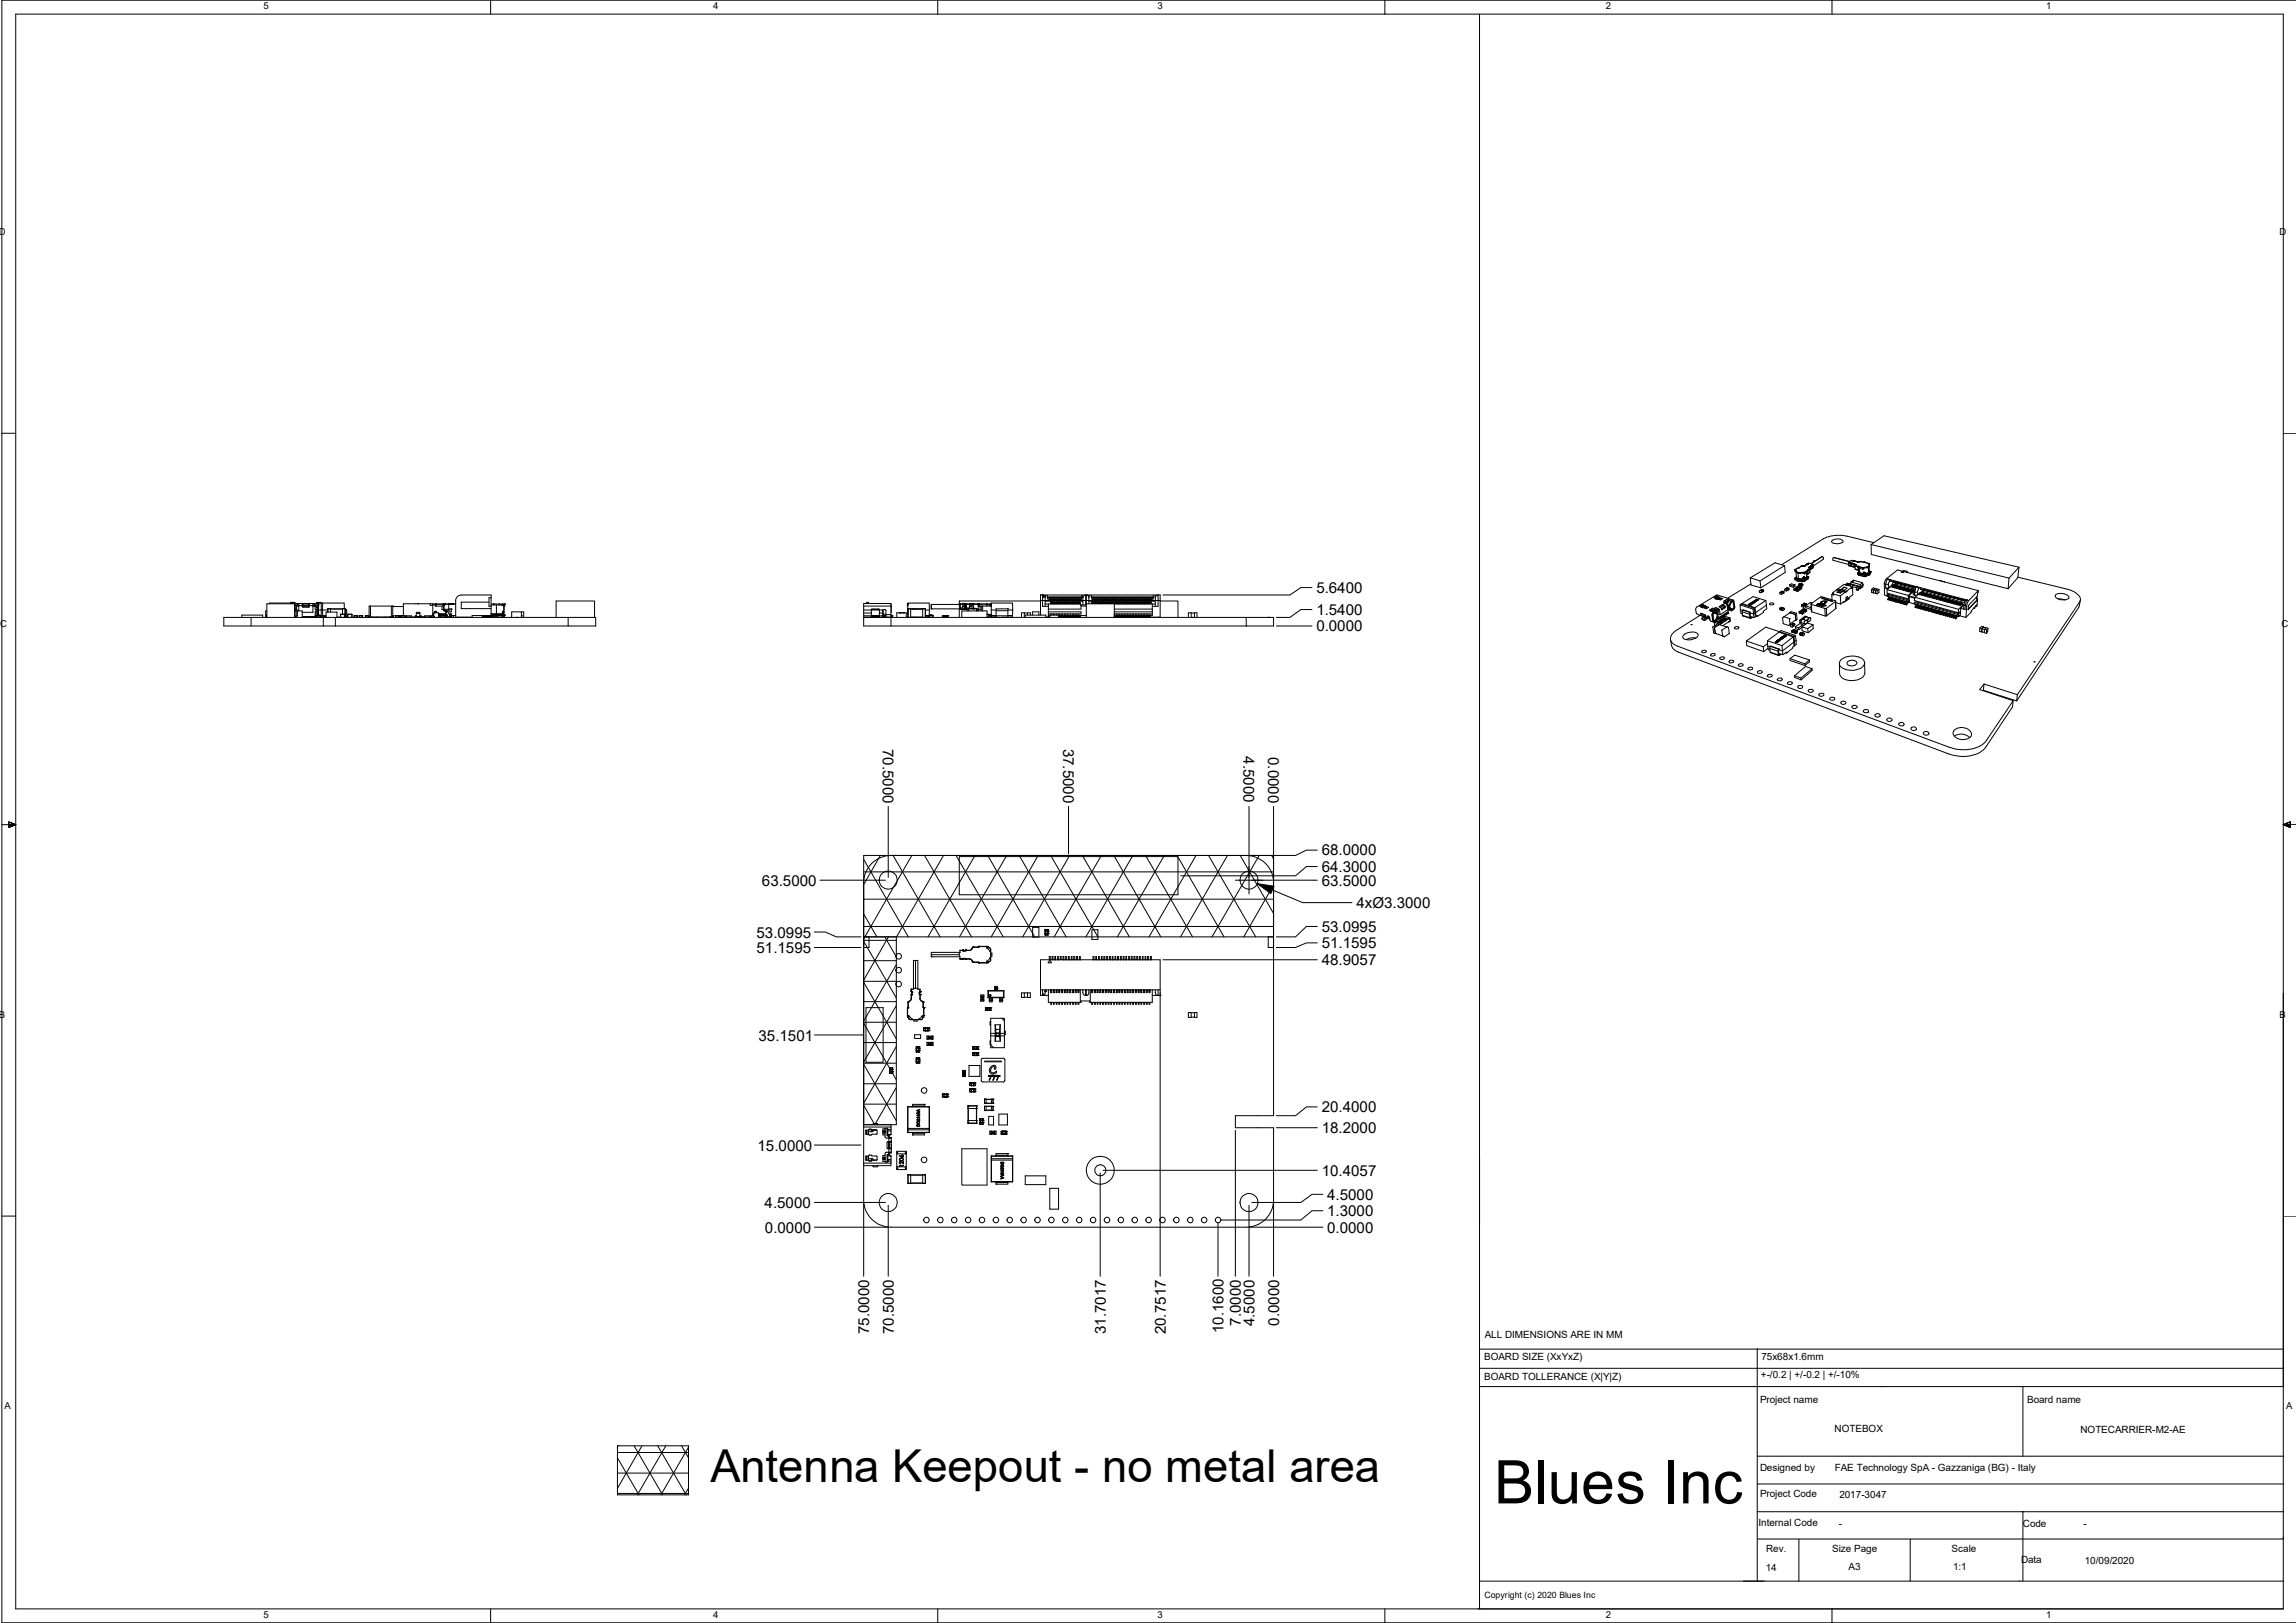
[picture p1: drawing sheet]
<svg xmlns="http://www.w3.org/2000/svg" width="420mm" height="297mm" viewBox="0 0 420 297" stroke-linecap="round" stroke-linejoin="round" font-family="sans-serif">
<defs><g id="words">
<text font-size="11" x="273.3" y="275.1">Blues Inc</text>
<text font-size="8.3" x="130" y="271.1">Antenna Keepout - no metal area</text>
<g font-size="2.8">
<text x="240.8" y="108.5">5.6400</text>
<text x="240.8" y="112.5">1.5400</text>
<text x="240.8" y="115.5">0.0000</text>
<text x="161.5" y="137" transform="rotate(90 161.5 137)">70.5000</text>
<text x="194.5" y="137" transform="rotate(90 194.5 137)">37.5000</text>
<text x="227.5" y="138.4" transform="rotate(90 227.5 138.4)">4.5000</text>
<text x="232" y="138.5" transform="rotate(90 232 138.5)">0.0000</text>
<text x="241.8" y="159.6">64.3000</text>
<text x="241.8" y="156.5">68.0000</text>
<text x="139.4" y="162.1">63.5000</text>
<text x="241.8" y="162.1">63.5000</text>
<text x="248.1" y="166.2">4xØ3.3000</text>
<text x="138.4" y="171.6">53.0995</text>
<text x="241.8" y="173.6">51.1595</text>
<text x="241.8" y="170.6">53.0995</text>
<text x="138.4" y="174.4">51.1595</text>
<text x="241.8" y="176.7">48.9057</text>
<text x="138.8" y="190.4">35.1501</text>
<text x="241.8" y="203.6">20.4000</text>
<text x="241.8" y="207.3">18.2000</text>
<text x="138.6" y="210.6">15.0000</text>
<text x="241.8" y="215.2">10.4057</text>
<text x="139.8" y="221.1">4.5000</text>
<text x="242.8" y="219.6">4.5000</text>
<text x="139.9" y="225.6">0.0000</text>
<text x="242.8" y="222.5">1.3000</text>
<text x="242.8" y="225.6">0.0000</text>
<text x="159" y="244.1" transform="rotate(-90 159 244.1)">75.0000</text>
<text x="163.5" y="244.1" transform="rotate(-90 163.5 244.1)">70.5000</text>
<text x="202.3" y="244.2" transform="rotate(-90 202.3 244.2)">31.7017</text>
<text x="213.2" y="244.2" transform="rotate(-90 213.2 244.2)">20.7517</text>
<text x="223.8" y="244" transform="rotate(-90 223.8 244)">10.1600</text>
<text x="227" y="242.6" transform="rotate(-90 227 242.6)">7.0000</text>
<text x="229.5" y="242.7" transform="rotate(-90 229.5 242.7)">4.5000</text>
<text x="234" y="242.6" transform="rotate(-90 234 242.6)">0.0000</text>
</g>
<g font-size="1.8">
<text x="271.6" y="244.9">ALL DIMENSIONS ARE IN MM</text>
<text x="271.5" y="248.9">BOARD SIZE (XxYxZ)</text>
<text x="322.2" y="248.9">75x68x1.6mm</text>
<text x="271.5" y="252.5">BOARD TOLLERANCE (X|Y|Z)</text>
<text x="321.9" y="256.8">Project name</text>
<text x="322.1" y="252.2">+-/0.2 | +/-0.2 | +/-10%</text>
<text x="370.8" y="256.8">Board name</text>
<text x="335.6" y="262.1">NOTEBOX</text>
<text x="380.6" y="262.3">NOTECARRIER-M2-AE</text>
<text x="321.9" y="269.2">Designed by</text>
<text x="335.6" y="269.2">FAE Technology SpA - Gazzaniga (BG) - Italy</text>
<text x="321.9" y="274">Project Code</text>
<text x="336.5" y="274.1">2017-3047</text>
<text x="321.7" y="279.3">Internal Code</text>
<text x="336.3" y="279.4">-</text>
<text x="370" y="279.5">Code</text>
<text x="381.1" y="279.4">-</text>
<text x="323" y="287.5">14</text>
<text x="323.1" y="284">Rev.</text>
<text x="335.2" y="284">Size Page</text>
<text x="338.2" y="287.4">A3</text>
<text x="357" y="284">Scale</text>
<text x="357.3" y="287.3">1:1</text>
<text x="369.7" y="286.1">Data</text>
<text x="381.4" y="286.2">10/09/2020</text>
</g>
<g font-size="1.7">
<text x="48.2" y="1.7">5</text>
<text x="130.4" y="1.7">4</text>
<text x="211.8" y="1.7">3</text>
<text x="293.8" y="1.7">2</text>
<text x="374.3" y="1.7">1</text>
<text x="-.3" y="43.1">D</text>
<text x="416.9" y="43.1">D</text>
<text x="0" y="114.7">C</text>
<text x="417.4" y="114.7">C</text>
<text x="-.3" y="186.3">B</text>
<text x="417" y="186.3">B</text>
<text x=".8" y="257.9">A</text>
<text x="418.2" y="257.9">A</text>
<text x="48.2" y="296">5</text>
<text x="130.4" y="296">4</text>
<text x="211.8" y="296">3</text>
<text x="293.8" y="296">2</text>
<text x="374.3" y="296">1</text>
</g>
<text font-size="1.6" x="271.5" y="292.5">Copyright (c) 2020 Blues Inc</text>
</g></defs>
<g fill="none" stroke="#000" stroke-width=".18">
<path d="M89.7 0v2.6M171.5 0v2.6h-168.6v291.8h414.8v-291.8h-246.2M253.3 0v2.6M270.6 2.6v291.8M335.1 0v2.6M420 0h-419.7v297h419.7M.3 79.3h2.6M417.7 79.3h2.3M335.1 98.9a1.79 1.79 0 0 1 2 .1 .97 .97 0 0 1-1.2 .5l-.8-.2zM342.3 99.7v1.8l25 6.2M342.3 99.7l2.3-1.7 24.7 5.8M342.3 99.7l25.2 6.1"/>
<path d="M342.8 99.3l-4.9-1.2a6.2 6.2 0 0 0-4.4 .5l-7.6 4.7M40.9 113h18.2v1.6h-18.2zM44.2 113v-.4h3.8v.4M45.9 113v1.6M48.8 112.6l-.1 .4M48.8 111.8h-.2v1.2M53.2 110.3l.7 .1M53.2 110.2h.7M53.2 110.2v.3M53.5 110.4v.1M53.9 111.6l.3 .2v.9l-.3 .1M53.9 110.4h-4.6v.1"/>
<path d="M53.9 110.4v2.2M53.9 110.9h.3M53.9 110.4h4.4M53.9 110.7h.8M53.9 110.2v.1M54 111.4l.3 .1 .1 .3v.9l-.3 .3h-.2v-2.5h-5.1v2.5M54 111.1v.1M54 111.8h.2M54.1 110.4h.1M54.2 111h.5M54.2 110.7v.8M54.4 110.4v.3"/>
<path d="M54.4 111.8h.9v1.2M54.7 110.8h.6M54.7 110.4v1.4M55.3 110.4l.1 .7h1.1l.1-.7M55.3 111h1.3M55.3 110.7h1.3M55.4 112.9h.1M55.4 112.9h.4M55.4 112.9v.1M55.5 110.4v.3M55.8 112.9h.1M55.8 112.9v.1"/>
<path d="M56 112.9h.1M56 112.9h.5M56 112.9v.1M56.4 110.4v.3M56.5 112.9h.1M56.5 112.9v.1M56.6 110.8h.6M56.7 112.9h.1M56.7 112.9h.4M56.7 112.9v.1M57.1 112.9h.3v.1M57.1 112.9h.1"/>
<path d="M57.1 112.9v.1M57.2 111h.5v.5h.2M57.2 110.4v1.7h-1.9M57.4 112.9h.1M57.4 112.9h.6M57.5 110.4v.3M57.6 112.9h.1M57.7 112.6h.1M57.7 110.9h.5M57.7 110.7v.3M57.7 112.6v.3M57.8 110.4h.1"/>
<path d="M57.8 110.4l.4 .3M57.8 112.6h.1M57.8 112.7l.2 .2M57.8 111.9h-.1v1h-2.4M58 112.9v.1M58 112.9v-.3v.4M58 112.6h1M58 113v-.4h.5v.4M58 112.7h.5M58 113h.1M58 112.7h.1M58 113h3.3"/>
<path d="M58 111l.1 .1M58 112.1h.1M58 112.6l.1-.9 .7-.1v1M58 112.4h.1M58 111.9h.1M58 112.1l.3 .2M58 112.5l.1 .1M58 112.3l.1 .1M58.1 112.4l.2 .1M58.1 111.1l-.1 .2M58.1 111.6v.3M58.1 111.9l.2 .2"/>
<path d="M58.1 112.6h.1M58.2 110.7h.1M58.2 110.7h.1h-1.1M58.3 112.6h.1M58.3 111.2l-.3 .1M58.3 111.4l-.4 .1-.1 .3v1.1M58.3 111.3l-.1 .1M58.3 110.8l-.4 .3 .1 .2M58.3 111l-.2 .1M58.5 113h.1M58.5 112.7h.1M58.5 112.9v.1"/>
<path d="M58.5 112.7v.3M58.5 112.7l.1 .1M58.5 112.8h.8M58.5 112.6v.1M58.7 110.4v-.2h-.7v.2M58.7 112.6v.2M58.8 110.4v1.2h.2v-1.2M59 112.6l.6 .1v.2M59.1 112.8v.2M59.3 112.7v.1M59.5 112.7l-.2 .1M59.9 111.6h-.9v1"/>
<path d="M59.9 111.4h3.3M59.9 111.4l.1 .6M59.9 111.4v.6M60.5 111.5h2.2M60.5 111.4v.6M61.3 113h47.7v1.6h-49.9M61.3 113v1.6M61.6 112.9h.7M62.1 113h.1M62.3 112.4h.8M62.3 112.4v.6M62.3 113h.1"/>
<path d="M62.3 112.4h.7M62.3 112.4h.1M62.7 111.4v1M63 111.4l-.1-1h-4.6v2.2M63 113h.1M63 112.4v.6M63 112.4h.1M63.1 112.4v.6M63.1 113h.1M63.2 111.4l.2 .2v1.2l-.3 .2M63.2 111.6v1.2M63.2 111.4v1.6h-1.6v-1h-2v1l-.5-.1 .5-.1"/>
<path d="M63.2 111.4l-.1 1.6M63.6 112.4v.6h.8v-.6M63.6 112.4h.8M63.6 113h.1M63.6 112.4v.6M63.6 112.4h.7M63.6 112.4h.1M64.3 113h.1M64.3 112.4v.6M64.3 112.4h.1M64.8 112.9v.1M64.8 112.9h.1"/>
<path d="M64.8 112.7h.5M64.8 113h.1M64.8 112.7h.1M64.8 112.6v.3M64.8 112.6h.4M64.8 113h.4M64.8 112.6v.4M65.2 113h.1M65.2 112.6l.1 .3M65.3 112.9h.1M65.3 112.7h.1M65.3 112.9l-.1 .1"/>
<path d="M65.7 112.9v.1M65.7 113h.1M65.7 112.9h.1M65.7 112.7h.6M65.7 112.7v.2M65.7 112.6v.3M65.7 112.6v.1M65.7 112.6h.5M65.7 113h.5M66.2 113h.1M66.2 112.7h.1M66.2 112.6l.1 .1"/>
<path d="M66.2 112.9h.1M66.2 112.6v.4M66.3 112.9l-.1 .1M66.3 112.7v.2M66.8 112.7h.1M66.8 112.9h.1M66.8 113h.5M66.8 113h.1M66.8 112.6v.1M66.8 112.9v.1M66.8 112.6h.5M66.8 112.7h.6"/>
<path d="M66.8 112.6v.4M67.3 112.7h.1M67.3 112.6l.1 .1M67.3 112.9h.1M67.3 112.6v.4M67.4 112.9l-.1 .1M67.4 112.7v.2M67.5 112.9h.1M67.8 110.9v2M68.1 112.9v.1M68.9 112.9v.1M70.5 112.9v.1"/>
<path d="M71.3 112.9l.4 .1M71.5 112.9v.1M71.6 110.9h-4.1v2M71.7 113h.1M71.7 112.9v.1M71.7 112.9h.1M71.8 110.9h-.2v2M71.8 110.9h.1M71.8 110.9v2h-4.3M71.8 112.6h.1M71.8 111h2M71.8 112.7h.2"/>
<path d="M71.9 112.6l.1 .4-.7-.1M71.9 112.6l.1 .1M72 112.7h.1M72.3 113h.1M72.3 112.9l.1 .1M72.3 112.9h.1M72.3 113h.6M72.3 112.7h.6M72.3 112.7v.2M72.4 112.7h.1M72.4 113h.1M72.4 112.6l-.1 .1"/>
<path d="M72.4 112.6h.5M72.4 112.6v.4M72.9 113h.1M72.9 112.7h.1M72.9 112.6v.1M72.9 112.9h.1M72.9 112.6v.4M72.9 112.9v.1M72.9 112.7v.2M73 112.7h.8M73 112.7h.1M73 112.9h.5"/>
<path d="M73 112.6h.8M73 112.6v.4v-.3M73 112.6v.1M73.3 112.7h.1M73.3 112.9h.1M73.3 113h.1M73.3 112.6h.1M73.3 112.6v.1M73.3 113h.7M73.3 112.7v.3M73.5 113h.1M73.5 112.6v.4"/>
<path d="M73.5 112.6h.1M73.8 112.7h1.5v.2M74 113h.1M74 112.9h.1M74 112.7v.3M74 112.9v.1M74 112.7v.2M74.2 112.7v.3M74.3 112.7v.2h1.9M74.4 112.9v.1M75 112.9v.1M75.3 112.9v.1"/>
<path d="M75.9 112.9v.1M76.2 113v-.9h.6v.9M76.2 112.8h.6M76.2 112.7h-.3v.2M76.2 112.3h.6M76.4 110.5h.1M76.4 110.5h-2.6v2.2M76.4 110.5h2.8v.3M76.8 112.7h.2v.2h-.2M76.9 112.9v.1M76.9 112.9h.1M76.9 113h.1"/>
<path d="M76.9 113h.5M77.4 112.9h.1M77.4 113h.1M77.4 112.9v.1M77.9 112.9v.1M78.5 112.9v.1M78.7 112.9v.1M78.7 112.7v.2h-1.7M78.7 112.9h.2M78.7 110.5v.3h.5M78.9 112.7v.3h.4M79.2 110.5h.4"/>
<path d="M79.2 110.8v1.9h-1.5v.2M79.2 112.3h.1M79.2 110.7h.5M79.2 112.6h.1M79.2 112.7h.1M79.2 112.4h.1M79.2 112.6l.1 .1M79.2 112.6v.4M79.3 113v-.9h.9v.9M79.3 112.9h.1M79.3 112.9v.1M79.5 112h.1"/>
<path d="M79.5 112v.1M79.6 111.9h.1M79.6 110.5v.2M79.6 111.9l-.1 .1M79.6 110.5h.1M79.6 110.5h3.8M79.6 110.5l.1 .1M79.7 110.6h.1M79.7 110.9h.1M79.7 110.7h.1M79.7 110.6h2.4M79.7 110.6v.3"/>
<path d="M79.7 112h.1M79.7 112l-.2-.1v.2M79.7 112v.1M80.2 112.6h.1M80.2 112.3h1.4M80.2 112.9h.4M80.2 112.6h1.5v.4M80.2 112.7h.4M80.2 112.4h1.3M80.2 112.6h1.4M80.3 112.6h.1M80.4 112.6h.1"/>
<path d="M80.5 112.6h.1M80.6 112.6h.1M80.6 112.9h.1M80.6 112.7h.1M80.6 112.9v.1M80.6 112.7v.2M80.6 112.7l.5-.1v.3M80.6 113h.1M80.6 113h.9M80.7 112.6h.1M80.8 112.6h.1M80.9 112.6h.1"/>
<path d="M80.9 110.9v.6h.3M81 112.6h.1M81.1 112.7h.1M81.1 113h.1M81.1 112.6h.1M81.1 112.9h.1M81.1 112.7h.4M81.1 112.7v.3M81.1 110.6h.1M81.1 110.5h.1M81.1 110.7h.1M81.1 112.9v.1"/>
<path d="M81.1 110.5v.2M81.2 112.6h.1M81.2 110.5h.1M81.2 110.7h.1M81.2 110.5v.2M81.2 111.8h.1M81.2 110.7h-.1v.2h-1.4M81.2 110.7v.8h.9M81.2 110.6v1.2M81.2 112.6v.4M81.3 112.6h.1M81.4 112.6h.1"/>
<path d="M81.5 112.6h.1M81.5 112.6v.1M81.5 113h.1M81.5 112.9h.2M81.5 112.4l.1 .2M81.5 112.7v.3M81.6 112.6h.1M81.6 111.9h.1M81.6 112h.1M81.6 111.9v.4M81.6 112.3l-.1 .1M81.6 111.8v.1"/>
<path d="M81.7 112.9h.5M82.1 110.5v1h.4M82.1 110.5h.1M82.1 111.5v.3h-.9M82.2 110.5h.1M82.2 112.9h.1M82.3 110.5h.1M82.3 113h.1M82.3 112.6h.1M82.3 112.7l-.1 .2M82.3 112.4v.4M82.5 112.7l-.3 .3"/>
<path d="M82.5 112.7l-.1 .1M82.5 110.5h.1M82.5 112.6h.9M82.5 112.6h.1M82.5 112.4v.3M82.5 111.5h.1M82.5 112.9h.5M82.5 111.5v.5h-.4v.4h.4M82.5 112.4v.2M82.5 112.9v.1M82.6 110.5h.1M82.6 112.6l-.1 .3-.2 .1"/>
<path d="M82.7 110.5h.1M82.8 110.5h.1M83 112.6v.4M83.7 109.2l.7-.3h5.4v3.7h-3.4v.3h-3v-3.2zM83.8 112.9v.1M83.9 112.9v.1M84.6 112.9v.1M85.3 112.9v.1M88.2 112.8h.1M88.2 112.8v.2M88.3 112.8v.2M88.6 112.8h.1"/>
<path d="M88.6 112.7h.1M88.6 112.7h.8M88.6 112.6v.4M88.8 112.8h.1M88.8 112.9h.4h-.4M88.8 112.8v.1M88.8 112.9v.1M89.2 112.8h.1M89.2 113h.1M89.2 112.8v.1M89.2 112.9v.1M89.4 112.8h.1"/>
<path d="M89.4 112.7h.1M89.4 112.6v.1M89.4 112.7v.1M89.4 112.8v.2M89.5 110.2h-5.1v1.2h5.4M89.5 112.7h.1M89.5 112.7h.2M89.5 112.6v.2M89.7 112.6v.2h-1.5M89.8 112.8h.1M89.8 112.8l-.1 .2M89.8 112.9l.2 .1"/>
<path d="M89.8 112.8v.2h.1M89.8 109.4h-.3v1.6h.3M89.8 110.5h1.6v.2M89.8 110.7h.5M89.8 112.7h2.3M89.8 112.4h2.1M89.8 112.6h2.1M89.9 112.9h.1M89.9 113h.1M90.3 110.7h.5M90.3 110.5h.1M90.3 110.5v.2"/>
<path d="M90.8 110.7v1.6h-1M90.8 110.7h1.5M91.2 113h.1M91.3 110.5v.2M91.5 113h.1M91.5 110.5h.8M91.7 113h.1M91.8 110.7h.1M91.8 112.7l-2-.1 .1 .2 .6 .1v.1v-.1l1.6 .1M91.8 112.6h.3M91.8 112.6v.4M91.9 112.4v.2"/>
<path d="M91.9 112.6h.1M91.9 112h.1M91.9 112v.3h-1.1v.1M91.9 112.3v.1M91.9 110.7h.1M92 110.7h.1M92 112.4l-.1 .2M92 111.9h.1M92 112.4h.1M92 110.5v.2M92 112h.1M92 112v.3h.2"/>
<path d="M92 112.6h.2M92 111.9v.1M92 111.9l-.1 .1M92 112.3v.1M92.1 112.6h.1M92.1 112.6v.1M92.1 112.4h.1M92.1 113h.1M92.1 112.9h.2v.1M92.1 112.4l.1 .2M92.1 112.7v.3M92.2 112.6h.1"/>
<path d="M92.2 110.9h.1M92.2 112.3l-.1 .1M92.2 110.7v1.6M92.2 110.9v.8M92.3 110.5h.1M92.3 110.5v.1M92.3 110.6h.1M92.3 110.6v.3h-.1M94.4 113h.1M95.4 112h.4v1M95.4 112.9h.1M95.4 112.7h.1"/>
<path d="M95.4 112.6v.1M95.4 112.7v.3v-1h-1.8v1M101.7 113v-3h7.1v3M103.9 113v1.6M158 111.6h3.5M158 112.9h1.7M158 113h75v1.6h-75v-4.2h5v4.2M158 112.7h1.4M158 112.2h1.4M158 110.9h5M158.4 110.4l.1-.2 .4 .1-.1 .1M158.4 112.9v.1"/>
<path d="M159.1 113h.1M159.4 112.9h.1M159.4 112.6h.1M159.4 111.5h1.5M159.5 112.6h1.4M159.5 112.6v.3M159.6 112.6v.3M159.7 112.7v.3h.1v-.3M159.7 112.6h.1M159.7 112.7h.1M159.7 112.6v.1M159.8 112.7h.8"/>
<path d="M159.9 112.6h.1M160.4 112.6h-.5l.2 .1M160.4 112.6h.1M160.4 112.7v.3M160.6 112.6h.1M160.6 112.6v.4M160.7 112.6v.3M160.8 112.6v.3M160.9 112.2l-.1-.7h-1.3l-.1 1.4M160.9 112.7h.6M160.9 112.2h.6M160.9 112.2v.7"/>
<path d="M161.5 112.6h.6M161.5 112.6h.3v.3h-1.2M161.5 112.4h.6M161.5 111.6h.5l.1 .9M161.5 111.6v1.3M161.5 111.6v1.4M161.6 112.6h.1M161.7 112.6v.3M161.8 112.9h.3M162.1 112.5v.4h.9M162.1 112.5h.9M162.3 112.9l.2 .1"/>
<path d="M162.7 113h.1M162.8 113h.1M163 110.7v1.4M163 112.9l.1 .1M163 112.6h.2M163.2 113h.1M163.2 112.7h.1M163.2 112.6l-.2 .1M163.2 112.6v.1M163.2 112.9h.1M163.2 112.7v.3M163.2 112.9v.1"/>
<path d="M163.2 112.7v.2M164 113v-.9h1.8v.9M164.5 112.1h.1M165.3 112.1h.1M166 110.6h.1M166 110.7v.2M166 110.6v.1M166 110.7h.1M166 110.9h.1M166 110.6v.3M166 110.5h.1M166 110.5v.1"/>
<path d="M166 111.6h.1M166 111.6l.1-1.2h3.9v1.2M166 111.6l.1 .9M166.1 111.4h3.2M166.1 112.9l-.1 .1M166.1 113v-1.6h.5v1.6M166.1 113h.1M166.1 111.4v1.6M166.1 111.4h.1M166.6 113h.1M166.6 111.5h2.2M166.6 112.9h2.2"/>
<path d="M166.8 113h.1M166.9 113h.1M166.9 111.4h.1M167.1 113h.1M167.2 113h.1M167.3 113h.1M167.6 113h.1M168.1 113h.1M168.4 113h.1M168.5 113h.1M168.8 113h.1M168.8 111.4v1.6"/>
<path d="M169.2 113h.1M169.3 113h.1M169.3 112.7h.7v.2M169.3 112.6h.7M169.3 111.6h.7M169.3 112.9h1.3M169.3 112.6h1.3M169.3 111.4l-.1 1.6M169.3 111.4v1.6M169.5 112.9v.1M169.6 112.9h.1M169.8 113h.1"/>
<path d="M169.9 112.9h.1M170 112.6h.1M170 112.9h.1M170 112.6h.7v.4M170 112.6v.1M170 112.9v.1M170 111.6v1h-.7M170.1 112.6h.1M170.2 112.6h.1M170.3 112.6h.1M170.3 111.4h.1M170.3 111.4h5.3"/>
<path d="M170.4 112.6h.1M170.5 112.6h.1M170.5 112.9v.1M170.6 112.6h.1M172.4 112.7h.1M172.4 112.9h.7M172.4 112.7h1M172.4 112.6h1M172.4 112.6v.4M172.4 112.6v.1M172.7 112.7h.1M172.7 112.6h.1"/>
<path d="M172.7 112.9h.1M172.7 113h.1M172.7 112.6v.4M172.9 112.6v.1M172.9 112.9v.1M173.1 112.6h.1M173.1 112.7h.1M173.1 112.9h.1M173.1 113h.1M173.1 112.9l.3 .1M173.1 112.6v.4M173.4 112.6v.3"/>
<path d="M173.4 112.6v.1M173.4 112.7h.1M173.4 112.7v.3M175.5 110.5h.1M175.5 111.4v1.6M175.5 110.6h-5.2v.8M175.6 111.4h.1M175.6 111.3h.1M175.6 111.5h.1M175.6 110.5h.1M175.6 110.5h.5M175.6 110.6h3.4"/>
<path d="M175.6 111.3h.5M175.6 111.5h.5M175.6 110.5v1M175.9 113v-1.2h4.7v1.2M176.1 110.5h5.1M176.1 110.5h.1M176.1 110.6h.1M176.1 111.5h.1M176.1 111.4h.4M176.1 110.7h.5M176.1 111h.4M176.1 110.5v1"/>
<path d="M176.2 110.5h.1M176.2 110.5v.2M176.5 110.5h.1M176.5 111.5h.1M176.5 111.4h.1M176.5 111.3h.1M176.5 111.2h.1M176.5 111.1h.1M176.5 111h.1M176.5 110.9h.1M176.5 110.7h.1M176.5 110.5v1"/>
<path d="M176.6 110.5h.1M176.6 110.6h.1M176.6 111.5h.1M176.6 111.3h.7M176.6 111.5h.5M176.6 110.5v1M176.7 110.5h.1M177.1 111.4h.1M177.1 111.4h1.5M177.1 111.4v.4M177.3 110.5h.1M177.3 110.7h.1"/>
<path d="M177.3 110.7h.7v.7M177.3 111h.3M177.3 110.5v.9M177.4 110.5h.1M177.5 110.5h.1M177.6 110.5h.1M177.6 110.7v.7M177.7 110.5h.1M177.8 110.5h.1M177.8 110.6h.1M177.8 110.7h.1M177.8 110.6v.1"/>
<path d="M177.8 110.5v.1M177.9 110.5h.1M178 110.5h.1M178 110.6h.1M178 110.6v.1M178 111.4h.1M178 111.1h.1M178 110.5v.1M178.6 111.4h.1M178.6 111.4v.4M178.6 111.5h.3M178.9 110.5l.2 .4"/>
<path d="M178.9 110.5h.1M179 110.5h.1M179 110.6l-.1 1.2h-.3M179 110.6h.1M179 110.5v.2M179 110.5l-.1 .1M179 110.6h1.5v.1M179.1 110.9h.1M179.1 110.9h.4M179.3 110.9v.6h-.4M179.7 110.9h-.2v.9M179.7 110.9v.9"/>
<path d="M179.7 110.9h1.6M180.5 110.6h.1M180.5 110.5h.1M180.5 110.7h.1M180.5 110.5v.2M180.5 110.5v.1M180.5 110.7v.2M180.5 110.7h.7M180.6 113h.1M180.6 112.4h.1M180.6 112.9h.2M180.6 112.4h.8"/>
<path d="M180.6 112.5h.8M180.8 112.5v.5M181 110.7h.1M181.1 110.7h.1M181.1 110.5h.1M181.1 110.5v.2M181.2 112.6h-.1v.4M181.2 110.5v.2M181.2 110.5h.2zM181.2 110.8h.2M181.2 110.5v.4M181.3 112.6h.1"/>
<path d="M181.3 112.6h-.1M181.3 111.6h.9M181.3 111.6l.1-1.2h3.8l.1 1.2M181.3 111.6l.1 1.1M181.3 112.9v.1M181.4 112.7v.2h.8M181.4 112.7h3.8M181.7 112.9v.1M181.9 112.9v.1M182.2 112.9h.1M182.2 113h.1M182.2 111.8h2.2"/>
<path d="M182.2 112.6h-1.1v.3h1.1M182.7 113h.1M183.2 113h.1M183.4 113h.1M183.6 113h.1M183.9 113h.1M184.1 113h.1M184.3 113h.1M184.4 111.4h.1M184.4 111.4v1.6M184.4 111.4h-2.2v1.6M184.4 112.6l.8 .1"/>
<path d="M184.4 111.6h.9M185.2 112.7v.2h-.8M185.3 111.6l-.1 1M186.9 113v-.9h.5v.9M187.4 112.2h.6M187.5 113v-.4h3.8v.4M188 112.6v-.5h.5v.5M188.9 112.6v-.6h1.1v.6M190.3 108.9h.1M190.3 110h-14.8v.8l.1 .1M190.3 108.9h.4M190.3 109.9h21v1.1"/>
<path d="M190.3 108.9v3.7M190.7 108.9l.4 .2 .1 .3M190.7 109h.1M190.7 109.1h.1M190.7 109.2h.1M190.7 108.9h8M190.7 108.9h.1M190.7 108.9v2.1h1.1M191.2 110h6.9M191.2 110.5h6.4v.2h1.1M191.6 109.3h6.3M191.6 109.2h6.3"/>
<path d="M191.7 112.9h.1M191.7 113h.1M191.7 112.9v.1M191.8 112.6v.3h-.5M191.8 110.5v1.5M191.8 112h5.9v.4h-5.9M191.8 112.6h.2M191.8 112v.6M191.9 109.6h.1M191.9 109.6v.2M191.9 109.9h.1M191.9 109.8h.2"/>
<path d="M191.9 109.6v.3M191.9 112.6v.1M192 112.7l-.1 .3M192 113v-.4h1.6v.4M192.1 109.9h.1M192.1 109.6v.3M192.2 109.6h.1M192.2 109.6l-.1 .2M192.2 110.3h.1M192.2 110.3h.2M192.2 110.4h.2M192.2 110.2h.2"/>
<path d="M192.2 110.2v.3M192.2 112.4v.2M192.4 110.3h.1M192.4 110.2v.3M192.4 112.4v.2M192.4 109.6h.1M192.4 109.6v.2M192.4 109.9h.1M192.4 109.8h.2M192.4 109.6v.3M192.6 109.9h.1M192.6 109.6v.3"/>
<path d="M192.7 109.6h.1M192.7 109.6l-.1 .2M192.7 110.2h.1M192.7 110.3h.1M192.7 110.4h.1M192.7 110.2v.3M192.7 112.4v.2M192.8 110.3h.1M192.8 110.4l.1 .1M192.8 110.2v.2M192.8 112.4v.2M192.9 109.6h.1"/>
<path d="M192.9 109.6l.1 .2M193 109.9h.1M193 109.6v.3M193.1 109.9h.1M193.1 109.6v.2h-.1M193.1 109.8v.1M193.2 109.6h.1M193.2 109.6l-.1 .2M193.2 110.2h.1M193.2 110.3h.1M193.2 110.4h.1M193.2 110.2v.3"/>
<path d="M193.2 112.4v.2M193.3 110.3h.1M193.3 110.2l.1 .3M193.3 112.4v.2M193.4 109.6h.1M193.4 109.6l.1 .2M193.5 109.9h.1M193.5 109.6v.3M193.6 109.9h.1M193.6 109.6v.2h-.1M193.6 109.8v.1M193.6 112.6h.1"/>
<path d="M193.7 110.2h.1M193.7 110.3h.1M193.7 110.3l.1 .1M193.7 109.6h.1M193.7 112.7h.1v.2M193.7 112.9h.1M193.7 110.2v.1M193.7 110.4v.1M193.7 112.4v.6M193.7 109.6l-.1 .2M193.8 110.3h.1M193.8 112.6h.4"/>
<path d="M193.8 110.2v.3M193.8 112.4v.3M193.8 112.9v.1M193.9 109.6h.1M193.9 109.6v.2M193.9 109.9h.1M193.9 112.7h.2v.3M193.9 109.8h.2M193.9 109.6v.3M193.9 112.6v.4M194.1 109.9h.1M194.1 113h.1"/>
<path d="M194.1 109.6v.3M194.1 112.6v.1M194.1 109.6h.1M194.1 109.6v.2M194.2 110.2h.1M194.2 110.3h.1M194.2 112.9v-.2h.2v.2M194.2 112.9h.1M194.2 110.3h.2M194.2 110.4h.2M194.2 112.9h.2M194.2 110.2h.2"/>
<path d="M194.2 110.2v.3M194.2 112.4v.3M194.2 112.9v.1M194.4 110.3h.1M194.4 110.4v.1M194.4 112.6h.3M194.4 110.2v.2M194.4 112.4v.3M194.4 112.9v.1M194.4 109.6h.1M194.4 109.6v.2M194.4 109.9h.1"/>
<path d="M194.4 109.8h.2M194.4 109.6v.3M194.4 112.6v.4M194.6 109.9h.1M194.6 112.6l-.2 .1M194.6 113h.1M194.6 109.6v.3M194.6 112.7v.3M194.6 109.6h.1M194.6 109.6v.2M194.7 112.9h.1M194.7 110.2h.1"/>
<path d="M194.7 110.3h.1M194.7 110.3h.2M194.7 110.4h.2M194.7 112.9h.2M194.7 110.2h.2M194.7 110.2v.3M194.7 112.4v.3M194.7 112.9v.1M194.9 110.3h.1M194.9 110.4v.1M194.9 110.3v.1M194.9 112.7h-.2v.2"/>
<path d="M194.9 112.6h.3M194.9 110.2v.1M194.9 112.4v.6M194.9 109.6h.1M194.9 109.6v.2M194.9 109.9h.1M194.9 109.8h.2M194.9 109.6v.3M194.9 112.6v.4M195.1 109.9h.1M195.1 113h.1M195.1 112.6l-.2 .1"/>
<path d="M195.1 109.6v.3M195.1 112.7v.3M195.2 109.6h.1M195.2 109.6l-.1 .2M195.2 110.2h.1M195.2 110.3h.1M195.2 112.9h.1M195.2 110.4h.1M195.2 110.2v.3M195.2 112.4v.6M195.2 112.7h.1M195.3 110.3h.1"/>
<path d="M195.3 112.6h.4M195.3 110.2l.1 .3M195.3 112.4v.6M195.4 109.6h.1M195.4 109.6l.1 .2M195.5 109.9h.1M195.5 109.8h.1M195.5 109.6v.3M195.5 112.6v.4M195.5 112.7h.1M195.6 109.9h.1M195.6 113h.1"/>
<path d="M195.6 109.6v.3M195.6 112.6v.4M195.7 109.6h.1M195.7 109.6l-.1 .2M195.7 110.2h.1M195.7 110.3h.1M195.7 112.9h.1M195.7 110.2v.1M195.7 110.4v.1M195.7 112.4v.6M195.7 112.7h.1M195.8 110.3h.1"/>
<path d="M195.8 110.3h-.1l.1 .1M195.8 112.6h.4M195.8 110.2l.1 .3M195.8 112.4v.6M195.9 109.6h.1M195.9 109.6l.1 .2M196 109.9h.1M196 109.6v.3M196 112.6v.4M196 112.7h.1M196.1 109.9h.1M196.1 109.6v.2h-.1"/>
<path d="M196.1 113h.1M196.1 109.8v.1M196.1 112.6v.4M196.2 109.6h.1M196.2 109.6l-.1 .2M196.2 112.9h.1M196.2 110.2h.1M196.2 110.3h.1M196.2 110.2v.3M196.2 112.4v.3M196.2 112.9v.1M196.3 110.3h.1"/>
<path d="M196.3 110.3l-.1 .1M196.3 112.7l-.1 .2M196.3 112.6h.4M196.3 110.2v.1M196.3 110.4l.1 .1M196.3 112.4v.6M196.4 109.6h.1M196.4 109.6v.2M196.4 109.9h.1M196.4 109.8h.2M196.4 109.6v.3M196.4 112.6v.4"/>
<path d="M196.6 109.9h.1M196.6 113h.1M196.6 112.6l-.2 .1M196.6 109.6v.3M196.6 112.7v.3M196.6 109.6h.1M196.6 109.6v.2M196.7 112.9h.1M196.7 110.2h.1M196.7 110.3h.1M196.7 110.2v.3M196.7 112.4v.6"/>
<path d="M196.7 112.7h.1M196.8 110.3h.1M196.8 110.4v.1M196.8 110.3l-.1 .1M196.8 112.6h.4M196.8 110.2v.1M196.8 112.4v.6M196.9 109.6h.1M196.9 109.6v.2M196.9 109.9h.1M196.9 109.8h.2M196.9 109.6v.3"/>
<path d="M196.9 112.6v.4M196.9 112.7h.2M197.1 109.9h.1M197.1 113h.1M197.1 109.6v.3M197.1 112.6v.4M197.1 109.6h.1M197.1 109.6v.2M197.2 110.2h.1M197.2 110.3h.1M197.2 112.9h.1M197.2 110.4h.2"/>
<path d="M197.2 112.9h.2M197.2 110.2h.2M197.2 110.2v.1M197.2 110.4v.1M197.2 112.4v.6M197.2 112.7h.2M197.4 110.3h.1M197.4 110.3l-.2 .1M197.4 112.6h1.3M197.4 110.2v.3M197.4 112.4v.6M197.4 109.6h.1"/>
<path d="M197.4 109.6v.2M197.4 109.9h.1M197.4 109.6v.3M197.4 112.6v.4M197.4 112.7h.2M197.6 109.9h.1M197.6 109.6v.2h-.2M197.6 113h.1M197.6 109.8v.1M197.6 112.6v.4M197.7 109.6h.1M197.7 109.6l-.1 .2"/>
<path d="M197.7 110.7v.8h-5.9M197.7 110.9h1M197.9 109.9h.1M198.1 109.4l.1-.3 .4-.2v1.8M198.1 110.7v-1.6h-.2v.5h-6.3v-.5h-.4v1.9M198.7 108.9l.4 .2 .1 .3M198.7 108.9h.1M198.7 108.9h13.5v4h-1.8M198.7 110.5h5.1v2.5M198.7 108.9v4.1M199.2 110h12.1M199.7 110.2h.1"/>
<path d="M199.7 110.3h.1M199.7 109.9h.1M199.7 110.3h.2M199.7 110.4h.2M199.7 109.3h11.2M199.7 110.2h.2M199.7 110.2v.3M199.7 109.2h11.2M199.9 110.3h.1M199.9 110.2v.3M199.9 109.6h.1M199.9 109.6v.2"/>
<path d="M199.9 109.9h.1M199.9 109.6v.3M200.1 109.9h.1M200.1 109.6v.2h-.2M200.1 109.8v.1M200.2 109.6h.1M200.2 109.6l-.1 .2M200.2 110.2h.1M200.2 110.3h.1M200.2 110.3h.2M200.2 110.4h.2M200.2 110.2h.2"/>
<path d="M200.2 110.2v.3M200.4 110.3h.1M200.4 110.4v.1M200.4 110.2v.2M200.4 109.6h.1M200.4 109.6v.2M200.4 109.9h.1M200.4 109.8h.2M200.4 109.6v.3M200.6 109.9h.1M200.6 109.6v.3M200.7 109.6h.1"/>
<path d="M200.7 109.6l-.1 .2M200.7 110.2h.1M200.7 110.3h.1M200.7 110.4h.1M200.7 110.2v.3M200.8 110.3h.1M200.8 110.4l.1 .1M200.8 110.2v.2M200.9 109.6h.1M200.9 109.6l.1 .2M201 109.9h.1M201 109.6v.3"/>
<path d="M201.1 109.9h.1M201.1 109.6v.2h-.1M201.1 109.8v.1M201.2 109.6h.1M201.2 109.6l-.1 .2M201.2 110.2h.1M201.2 110.3h.1M201.2 110.4h.1M201.2 110.2v.3M201.3 110.3h.1M201.3 110.2l.1 .3M201.4 109.6h.1"/>
<path d="M201.4 109.6l.1 .2M201.5 109.9h.1M201.5 109.6v.3M201.6 109.9h.1M201.6 109.6v.2h-.1M201.6 109.8v.1M201.7 110.2h.1M201.7 110.3h.1M201.7 109.6h.1M201.7 110.4h.1M201.7 110.2v.3M201.7 109.6l-.1 .2"/>
<path d="M201.8 110.3h.1M201.8 110.4v.1M201.8 110.2v.2M201.9 109.6h.1M201.9 109.6v.2M201.9 109.9h.1M201.9 109.8h.2M201.9 109.6v.3M202.1 109.9h.1M202.1 109.6v.3M202.1 109.6h.1M202.1 109.6v.2"/>
<path d="M202.2 110.2h.1M202.2 110.3h.1M202.2 110.3h.2M202.2 110.4h.2M202.2 110.2h.2M202.2 110.2v.3M202.4 110.3h.1M202.4 110.4v.1M202.4 110.2v.2M202.4 109.6h.1M202.4 109.6v.2M202.4 109.9h.1"/>
<path d="M202.4 109.8h.2M202.4 109.6v.3M202.6 109.9h.1M202.6 109.6v.3M202.6 109.6h.1M202.6 109.6v.2M202.7 110.2h.1M202.7 110.3h.1M202.7 110.3h.2M202.7 110.4h.2M202.7 110.2h.2M202.7 110.2v.3"/>
<path d="M202.9 110.3h.1M202.9 110.4v.1M202.9 110.2v.2M202.9 109.6h.1M202.9 109.6v.2M202.9 109.9h.1M202.9 109.6v.3M203.1 109.9h.1M203.1 109.6v.2h-.2M203.1 109.8v.1M203.2 109.6h.1M203.2 109.6l-.1 .2"/>
<path d="M203.2 110.2h.1M203.2 110.3h.1M203.2 110.4h.1M203.2 110.2v.3M203.3 110.3h.1M203.3 110.2l.1 .3M203.4 109.6h.1M203.4 109.6l.1 .2M203.5 109.9h.1M203.5 109.8h.1M203.5 109.6v.3M203.6 109.9h.1"/>
<path d="M203.6 109.6v.3M203.7 109.6h.1M203.7 109.6l-.1 .2M203.7 110.2h.1M203.7 110.3h.1M203.7 110.4h.1M203.7 110.2v.3M203.8 112.9h.1M203.8 112.7h.1M203.8 110.3h.1M203.8 110.4l.1 .1M203.8 112.4h7"/>
<path d="M203.8 111.5h7M203.8 110.5h7.5M203.8 112h7M203.8 112.6h.4M203.8 110.2v.2M203.9 109.6h.1M203.9 109.6l.1 .2M204 109.9h.1M204 109.6v.3M204 112.6v.4M204 112.7h.1M204.1 109.9h.1"/>
<path d="M204.1 109.6v.2h-.1M204.1 113h.1M204.1 109.8v.1M204.1 112.6v.4M204.2 109.6h.1M204.2 109.6l-.1 .2M204.2 112.9h.1M204.2 110.2h.1M204.2 110.3h.1M204.2 110.4h.1M204.2 110.2v.3M204.2 112.4v.3"/>
<path d="M204.2 112.9v.1M204.3 110.3h.1M204.3 110.4l.1 .1M204.3 112.7l-.1 .2M204.3 112.6h.4M204.3 110.2v.2M204.3 112.4v.6M204.4 109.6h.1M204.4 109.6v.2M204.4 109.9h.1M204.4 112.7h.2v.3M204.4 109.8h.2"/>
<path d="M204.4 109.6v.3M204.4 112.6v.4M204.6 113h.1M204.6 109.9h.1M204.6 109.6v.3M204.6 112.6v.1M204.6 109.6h.1M204.6 109.6v.2M204.7 112.9h.1M204.7 110.2h.1M204.7 110.3h.1M204.7 110.3h.2"/>
<path d="M204.7 110.4h.2M204.7 112.9h.2M204.7 110.2h.2M204.7 110.2v.3M204.7 112.4v.6M204.7 112.7h.2M204.9 110.3h.1M204.9 110.4v.1M204.9 112.6h.3M204.9 110.2v.2M204.9 112.4v.6M204.9 109.6h.1"/>
<path d="M204.9 109.6v.2M204.9 109.9h.1M204.9 109.8h.2M204.9 109.6v.3M204.9 112.6v.4M205.1 113h.1M205.1 112.6l-.2 .1M205.1 109.9h.1M205.1 109.6v.3M205.1 112.7v.3M205.1 109.6h.1M205.1 109.6v.2"/>
<path d="M205.2 110.2h.1M205.2 110.3h.1M205.2 112.9h.1M205.2 110.3h.2M205.2 110.4h.2M205.2 112.9h.2M205.2 110.2h.2M205.2 110.2v.3M205.2 112.4v.6M205.2 112.7h.2M205.4 110.3h.1M205.4 110.4v.1"/>
<path d="M205.4 112.6h.3M205.4 110.2v.2M205.4 112.4v.6M205.4 109.6h.1M205.4 109.6v.2M205.4 109.9h.1M205.4 109.8h.2M205.4 109.6v.3M205.4 112.6v.4M205.4 112.7h.2M205.6 113h.1M205.6 109.9h.1"/>
<path d="M205.6 109.6v.3M205.6 112.6v.4M205.7 109.6h.1M205.7 109.6l-.1 .2M205.7 110.2h.1M205.7 110.3h.1M205.7 112.7l.1 .2M205.7 112.9h.1M205.7 110.4h.1M205.7 110.2v.3M205.7 112.4v.6M205.8 110.3h.1"/>
<path d="M205.8 110.4l.1 .1M205.8 112.6h.4M205.8 110.2v.2M205.8 112.4v.3M205.8 112.9v.1M205.9 109.6h.1M205.9 109.6l.1 .2M206 109.9h.1M206 109.8h.1M206 109.6v.3M206 112.6v.4M206.1 112.6l-.1 .1"/>
<path d="M206.1 109.9h.1M206.1 113h.1M206.1 109.6v.3M206.1 112.7v.3M206.2 109.6h.1M206.2 109.6l-.1 .2M206.2 110.2h.1M206.2 110.3h.1M206.2 112.9v-.2l.1 .2M206.2 112.9h.1M206.2 110.4h.1M206.2 110.2v.3"/>
<path d="M206.2 112.4v.3M206.2 112.9v.1M206.3 110.3h.1M206.3 112.6h.4M206.3 110.2l.1 .3M206.3 112.4v.3M206.3 112.9v.1M206.4 109.6h.1M206.4 109.6l.1 .2M206.5 109.9h.1M206.5 112.7h.1v.3M206.5 109.8h.1"/>
<path d="M206.5 109.6v.3M206.5 112.6v.4M206.6 113h.1M206.6 109.9h.1M206.6 109.6v.3M206.6 112.6v.1M206.7 109.6h.1M206.7 109.6l-.1 .2M206.7 112.9h.1M206.7 110.2h.1M206.7 110.3h.1M206.7 110.4h.1"/>
<path d="M206.7 110.2v.3M206.7 112.4v.3M206.7 112.9v.1M206.8 110.3h.1M206.8 112.7l-.1 .2M206.8 112.6h.4M206.8 110.2l.1 .3M206.8 112.4v.6M206.9 109.6h.1M206.9 109.6v.2M206.9 109.9h.1M206.9 109.8h.2"/>
<path d="M206.9 109.6v.3M206.9 112.6v.4M207.1 112.6l-.2 .1M207.1 109.9h.1M207.1 113h.1M207.1 109.6v.3M207.1 112.7v.3M207.1 109.6h.1M207.1 109.6v.2M207.2 110.2h.1M207.2 110.3h.1M207.2 110.4h.1"/>
<path d="M207.2 112.9h.1M207.2 110.2v.3M207.2 112.4v.6M207.2 112.7h.1M207.3 110.3h.1M207.3 110.4v.1M207.3 112.6h.4M207.3 110.2v.2M207.3 112.4v.6M207.4 109.6h.1M207.4 109.6v.2M207.4 109.9h.1"/>
<path d="M207.4 109.8h.2M207.4 109.6v.3M207.4 112.6v.4M207.6 113h.1M207.6 112.6l-.2 .1M207.6 109.9h.1M207.6 109.6v.3M207.6 112.7v.3M207.6 109.6h.1M207.6 109.6v.2M207.7 112.9h.1M207.7 110.2h.1"/>
<path d="M207.7 110.3h.1M207.7 112.7h.2v.2M207.7 110.3h.2M207.7 110.4h.2M207.7 112.9h.2M207.7 110.2h.2M207.7 110.2v.3M207.7 112.4v.6M207.9 110.3h.1M207.9 112.6h.3M207.9 110.2v.3M207.9 112.4v.3"/>
<path d="M207.9 112.9v.1M207.9 109.6h.1M207.9 109.6v.2M207.9 109.9h.1M207.9 113h.1M207.9 109.8h.2M207.9 109.6v.3M207.9 112.6v.4M207.9 112.7h.2M208.1 113h.1M208.1 109.9h.1M208.1 109.6v.3"/>
<path d="M208.1 112.6v.4M208.2 109.6h.1M208.2 109.6l-.1 .2M208.2 112.9h.1M208.2 110.2h.1M208.2 110.3h.1M208.2 110.3h.2M208.2 110.4h.2M208.2 112.9h.2M208.2 110.2h.2M208.2 110.2v.3M208.2 112.4v.3"/>
<path d="M208.2 112.9v.1M208.4 109.6h.1M208.4 110.3h.1M208.4 110.4v.1M208.4 112.7h-.2v.2M208.4 112.6h.3M208.4 110.2v.2M208.4 112.4v.6M208.4 109.6v.2M208.4 109.9h.1M208.4 109.6v.3M208.4 112.6v.1"/>
<path d="M208.6 113h.1M208.6 112.7h-.2v.3M208.6 109.9h.1M208.6 109.6v.2h-.2M208.6 109.8v.1M208.6 112.6v.4M208.7 109.6h.1M208.7 109.6l-.1 .2M208.7 112.9h.1M208.7 110.2h.1M208.7 110.3h.1M208.7 110.4h.1"/>
<path d="M208.7 110.2v.3M208.7 112.4v.6M208.7 112.7h.1M208.8 110.3h.1M208.8 112.6h.4M208.8 110.2l.1 .3M208.8 112.4v.6M208.9 109.6h.1M208.9 109.6l.1 .2M209 109.9h.1M209 109.6v.3M209 112.6v.4"/>
<path d="M209.1 112.6l-.1 .1M209.1 109.9h.1M209.1 109.6v.2h-.1M209.1 113h.1M209.1 109.8v.1M209.1 112.7v.3M209.2 109.6h.1M209.2 109.6l-.1 .2M209.2 110.2h.1M209.2 110.3h.1M209.2 112.9h.1M209.2 110.4h.1"/>
<path d="M209.2 110.2v.3M209.2 112.4v.6M209.2 112.7h.1M209.3 110.3h.1M209.3 112.6h.4M209.3 110.2l.1 .3M209.3 112.4v.6M209.4 109.6h.1M209.4 109.6l.1 .2M209.5 113h.1M209.5 109.9h.1M209.5 109.8h.1"/>
<path d="M209.5 109.6v.3M209.5 112.6v.4M209.5 112.7h.1M209.6 109.9h.1M209.6 112.6v.4M209.6 109.6v.3M209.6 109.6h.1M209.6 109.6v.2M209.7 110.2h.1M209.7 110.3h.1M209.7 112.7h.1v.2M209.7 112.9h.1"/>
<path d="M209.7 110.4h.1M209.7 110.2v.3M209.7 112.4v.6M209.8 110.3h.1M209.8 110.4v.1M209.8 112.6h.4M209.8 110.2v.2M209.8 112.4v.3M209.8 112.9v.1M209.9 109.6h.1M209.9 109.6v.2M209.9 109.9h.1"/>
<path d="M209.9 109.8h.2M209.9 109.6v.3M209.9 112.6v.4M210.1 112.6l-.2 .1M210.1 109.9h.1M210.1 113h.1M210.1 109.6v.3M210.1 112.7v.3M210.1 109.6h.1M210.1 109.6v.2M210.2 112.9v-.2h.2v.2M210.2 112.9h.1"/>
<path d="M210.2 110.2h.1M210.2 110.3h.1M210.2 110.3h.2M210.2 110.4h.2M210.2 112.9h.2M210.2 110.2h.2M210.2 110.2v.3M210.2 112.4v.3M210.2 112.9v.1M210.4 110.3h.1M210.4 110.2v.3M210.4 112.4v.3"/>
<path d="M210.4 112.9v.1M210.4 109.6h.1M210.4 109.6v.2M210.4 109.9h.1M210.4 109.6v.3M210.6 112.9v.1M210.6 109.9h.1M210.6 109.6v.2h-.2M210.6 109.8v.1M210.7 109.6h.1M210.7 109.6l-.1 .2M210.8 110.5v2.1h-.4"/>
<path d="M211.3 109.4l.1-.3 .4-.2v2.1h-1M212 112.9v.1M212.2 109.9h-.9v-.8h-.4v.5h-11.2v-.5h-.5v1.4M212.2 110h3.3v3M217.4 113v-.9h.5v.9M217.9 112.2h.6M218.5 113v-.9h.4v.9M228 113v1.6M232 113h.1M233.5 114.6h6.5M240 107.5h-2l-2 1.4h-23.3M240 111.5h-2l-2 1.5h-2.5"/>
<path d="M305.6 117.1l.2 1.1a1.97 1.97 0 0 0 1.2 1.1l49.4 18.7a6.5 6.5 0 0 0 6.7-1.1l5-7.5 .2-1.2M308.1 116.1a2.11 2.11 0 0 1 2.5-.1 1 1 0 0 1-1.1 1 1.62 1.62 0 0 1-1.7-.3v-.3zM309.3 114.3h.1M310.2 116.8a2.67 2.67 0 0 0-1.8 .3M311 112.6l-4.2 2.6a1.83 1.83 0 0 0-1.2 2.1l.5 .6 .7 .3 49.7 18.5a6.7 6.7 0 0 0 6.5-.7l5.3-7.8-6.2-2 .8-1M311 110.9l-.1 .1h.3M311 110.9h.1M311.1 110.9l.1 .1M311.2 111h.1M311.2 111l.1 .1M311.2 112.3l.5 .3h.3M311.3 111.1v.1"/>
<path d="M311.3 112.3h.1M311.3 119.2a.44 .44 0 0 1 .4-.3 .44 .44 0 0 1 .4 .4 .44 .44 0 0 1-.4 .2 .44 .44 0 0 1-.4-.3zM311.4 112.3l-.1 .1M311.4 111h.3M311.5 110.7l-.5 .2M311.5 110.7h.1M311.5 110.7l-.4 .2M311.6 110.8l-.4 .3M311.6 110.8h.1M311.6 110.7l-.4 .3M311.6 110.7v.1M311.7 110.8l.3 .1"/>
<path d="M311.7 111h.3M311.7 110.8v.2M311.7 113l.3 .1-.1 .1zM311.9 112.7h.1M311.9 112.7l-.6 .5 .6 .1 .4-.3M312 112.6l-.9-.4 .1 .4 .5 .3M312 111l-.2 .3M312 112.6l.1 .3 .4 .2M312 110.9l.5 .3-.4 .2-.9-.2 .1-.1M312 112.7h-.1M312 110.9v.3l.3 .1M312.5 113.1l-.7 .4-.4-.1-.1-.2"/>
<path d="M312.5 113.1l.1 .1M312.5 112.8l.2 .1 .1 .7 .6 .2M312.5 112.8h-.2l.3 .3M312.5 112.8h.1M312.5 112.8l.1 .4M312.6 113.2l.2 .1M312.9 119.8a.52 .52 0 0 1 .9 0 .52 .52 0 0 1-.9 0zM313 111.7l.3-.4-.6 .4h.4M313.2 111.8h-.3l.8 .1M313.2 111.8l.1-.1a.71 .71 0 0 1 1.2-.2l.2 1M313.2 111.8h.1M313.4 113.5h.1"/>
<path d="M313.4 113.5l.2 .1M313.5 112.2h.2l.4 .2 .1 .2-.3 .8-.3 .2-.1-.1-.1-.9zM313.5 115.8l.3 .2M313.5 111.6l-.4 .3M313.5 112.1l.1 .1M313.5 115.8h.1M313.5 112.1l.4 .2zM313.6 113.9l1 .4M313.6 113.9l.1 .6M313.6 109.3l-.1 .1 .3 .1M313.6 111.5l-.1 .1M313.6 114.9l.2 1"/>
<path d="M313.6 114.8v.1M313.6 109.3h.1M313.7 111.9l-.5 .4 .1 1.4 .1 .1a.96 .96 0 0 0 .8-.9v-.1M313.7 111.9l.5 .2v.1M313.7 109.3l.1 .1M313.8 115.9v.1M313.8 115.9h.1M313.8 115.9l1.3 .5M313.8 109.5h.1M313.8 113.7l1.1 .4M313.8 113.7l-.2 .2M313.8 113.7l-.1 .1"/>
<path d="M313.8 113.7h.1M313.8 109.4v.1M313.9 111.6v.1M313.9 111.6h.1M313.9 112.2l-.1 .1M313.9 109.5v.1M313.9 111.6l-.4 .2M313.9 111.7v.3M313.9 111.7l-.3 .2M313.9 112.3l.2-.1-.5-.2-.4 .4 .3 1.3 .4-.2 .3-.5-.1-.2M314 111.6l.1 .2M314 109.4l.2 .1"/>
<path d="M314.1 109.3l.3-.1 .7 .4-.4 .2-.9-.2 .1-.1M314.1 112.5l.1-.1 .1 .7M314.1 109.1l-.4 .2M314.1 109.3l-.2 .2M314.1 109.1l.1 .1M314.1 109.1l-.5 .2M314.1 111.8l.1 .4M314.2 113.8h.1M314.2 113.8v-.1l.5 .2M314.2 109.2l-.1 .1M314.2 109.2l-.4 .2M314.2 112.2l-.2 .2"/>
<path d="M314.2 109.5v.1M314.2 109.3v.2M314.2 109.6h.1M314.2 113.8l.5 .1M314.2 113.1h.1M314.2 111.5l-.2 .1M314.3 111.5l.2 .9 .2 .1M314.3 109.4l.3 .1M314.3 111.5l-.4-.1-.4 .2M314.3 109.4l-.1 .1M314.3 109.4v.3M314.4 111.7l-.3 .1"/>
<path d="M314.4 113.1l.1 .1M314.5 111l.5-.3a.42 .42 0 0 1 .5 .1 .42 .42 0 0 1 0 .5l-.6 .3-.1-.3zM314.5 113h.1M314.5 114.3l-.3-.2-.9 .6 .2 1.1M314.5 114.3h.1M314.5 113.6h.1M314.5 114.3l-.9 .6M314.5 114.3l1.3 .4M314.5 114.3l-.9 .5M314.5 113.6v.1M314.5 113.7h.1M314.5 113.2h.1"/>
<path d="M314.5 113l.2 .1M314.5 109.3l.1 .3 .3 .1M314.5 113.2h.2M314.5 113.7a.18 .18 0 0 1 .2-.2 .18 .18 0 0 1 .2 .1l-.1 .2M314.6 113.5h.1M314.6 113.5l-.1 .1M314.6 113.5v.1M314.6 113.6l-.1 .1M314.6 112.9h.1M314.6 114.3h.1M314.7 113.9h.1M314.7 112.9l-.2 .1"/>
<path d="M314.7 112.9l.1 .1M314.7 113.1v.1M314.7 114.2h.1M314.7 114.2l-.1 .1M314.7 112.9h.2M314.7 113.5h-.1M314.7 113.5h.1M314.7 113.5l.1 .3M314.7 113.5l.1 .1M314.8 113.4l.1 .1M314.8 113.4h.1M314.8 114.1l-.1 .1"/>
<path d="M314.8 114.1h.1M314.8 113.3h.5v.2M314.8 113.8h.1M314.8 113l-.1 .1M314.8 113v.1M314.8 112.8h.1M314.8 113.3v.2h.1M314.9 113.3h.3M314.9 113.3v.1M314.9 114.1h.1M314.9 114.1l-.3 .2M314.9 112.8l.1 .1"/>
<path d="M314.9 113.3l.1 .2h.3v-.1M314.9 113.4h-.1M314.9 112.9h.1M314.9 113.5h.4M315 112.7h.1M315 112.7l.2 .2M315 112.7l-.1 .1M315 112.9h.1M315.1 112.6l.2 .1M315.1 116.4h.1M315.1 113.6l-.3 .2M315.1 113.6l-.2 .1"/>
<path d="M315.2 113.3l-.3 .1M315.2 113.3h.1M315.2 113.3l.1 .1M315.2 112.8l-.2 .1M315.2 112.6h.1M315.2 113.1l.2 .1M315.2 113.1l.1 .1M315.3 112.7h.1M315.3 110.8l-.6 .4M315.3 112.8h.1M315.3 113.4h.1M315.3 112.8l-.2 .1"/>
<path d="M315.3 112.6h.1M315.3 113.2l.1 .1M315.3 113.5h.1M315.3 112.5h.1M315.3 112.8l-.1 .1M315.3 113.4v.1M315.4 113.2h.3l-.1 .1M315.4 112.7l-.1 .1M315.4 113.3h.1M315.4 112.6v.1M315.4 112.5l-.1 .1M315.4 112.7l1 .4"/>
<path d="M315.4 113.2h.1M315.4 112.5l.1 .1M315.4 113.2h.2M315.4 111l-.1-.1-.3-.1-.4 .3M315.4 111l-.5 .5M315.4 111l-.5 .4M315.4 112.4l.2 .1M315.5 110.4h.1M315.5 112.6h-.1M315.5 112.4h.1M315.5 110.3h.1M315.5 112.6l-.1 .1"/>
<path d="M315.6 110.3l-.1 .1 .1-.1M315.6 113.2h-.2M315.6 112.5h.1M315.6 110.1l.3-.4-.6 .3 .4 .1M315.6 112.4h.1M315.6 113.2h.1M315.6 112.5h.2M315.6 113.2v.1l-.2-.1M315.6 113.3h.1M315.6 112.3h.1M315.6 113.3h-.2M315.7 113.2l-.1 .1"/>
<path d="M315.7 113.2h.1M315.7 112.3l-.1 .1M315.7 112.3l.1 .1M315.7 112.4l.1 .1M315.8 112.2l.1 .1M315.8 110.5h.1M315.8 110.5l.2 .2M315.8 114.7l.4 .1 .1 1.2-.8 .5-.4-.1M315.8 114.7h.1M315.8 112.4v.1M315.8 112.4h-.1M315.8 114.7l-.8 .6 .1 1.1"/>
<path d="M315.8 112.1h.1M315.9 110l-.1 .2-.2-.1-.3 .2 .5 .3 .2 1-1.3 .9M315.9 110h.1M315.9 112.3h.1M315.9 112.1l.2 .1M315.9 112.3h.2M316 110.7h.2l.5-.7 .3-.2 .2 .1 .1 1.3-.2 .3-.4 .3M316 110.7l.3 .1 .4-.7 .4-.1 .1 1.1v.3l-.5 .2-.4-.3M316 112.1h.1M316 110.7v.3l.2-.1M316 110.7h-.1M316 110.8v.1"/>
<path d="M316 110.8l.2 .1M316.1 111.5l.6 .3M316.1 112.2v.1M316.1 110.7l-.1 .1M316.1 110.4l-.3 .1M316.1 112.1h.1M316.1 112.1h-.2M316.1 110h.1M316.1 110l-.5 .3M316.1 111.3h.2M316.1 110.2l-.4 .2 .1 .1M316.1 113.2l-1-.3-1.3 .8"/>
<path d="M316.1 113.2l-1.2 .9M316.1 113.2v.1M316.1 111.2l.7 .3M316.2 113.8h.1M316.2 112.1l-.1 .2M316.2 112.1l-.1 .1M316.2 110.9l.1 .2-.3 .2 .1 .6-1.8 1.2M316.2 113.1v.1M316.2 113.1h.1M316.2 113.2h-.1M316.2 113.1l-.1 .1M316.2 110.9l.2 .1"/>
<path d="M316.3 111.3l.4 .2M316.3 111.3h.1M316.3 109.9l-.2 .1M316.3 111.1l.1 .1M316.3 113.1v.1M316.4 109.9l-.1-.2-.2 .1-.2 .2M316.4 109.9l-.5 .6 .1 .2M316.4 109.9h.1M316.4 111l.3-.8 .3-.1 .1 1.2-.3 .2-.4-.3M316.4 111v.2M316.4 113.1l.1 .5M316.4 113.1h-.1"/>
<path d="M316.5 113.6l-.3 .2M316.5 113.6l-.1-.5-1.5 1M316.5 113.6l-1.4 .9M316.8 110l.1 .1M316.9 110.1h.1M316.9 110v.1M317 109.8l-3.1-.9-3.7 2.4 .1 .9 .5 .4 .8 .2M317.2 114.9a.55 .55 0 0 1 .9 0 .49 .49 0 0 1-.9 0zM318.3 110.7v.9M318.3 110.7l2.4 .8M318.3 111.6l.2 .7 .2 .1M318.3 111.6l.4 .1"/>
<path d="M318.5 110.5l2.4 .8M318.5 110.5l-.2 .2M318.6 110.4l-.1 .1M318.6 110.4l2.4 .8M318.7 112v.6M318.7 112l1.3 .4M318.7 112.6l1.4 .4M318.7 112.6l1.5 .6M318.8 111.7l-.1 .3M318.8 111.7l.1-.1 1.3 .5M318.8 111.7l1.4 .4M319.4 117.3l.1 .9 3.1 1.1"/>
<path d="M319.4 117.3l3.1 1.1M319.9 110.6h.1M319.9 110.6v.1M319.9 110.6l-.1 .1h.4M320 110.6h.1M320 110.6l-.1 .1M320 110.6h.3M320 112.4l.1 .6M320 110.6h-.1l.3 .1M320 110.5v.1M320 110.5h.2M320.1 110.6h.2"/>
<path d="M320.2 112.1l-.2 .3M320.2 105.7l1.7 .6M320.2 112.8l.6 .2M320.2 105.7l.1 1.4 1.8 .5M320.2 110.4l.1 .1M320.2 110.7h.1M320.2 113h.1M320.2 110.4h.1M320.2 112.2v.8M320.2 112.2l.6 .2M320.2 112.1v.1M320.2 112.1h.1"/>
<path d="M320.2 110.4v.1M320.2 110.4v.1h.3M320.2 110.6l.1 .1M320.3 110.4h.1l.1 .1M320.3 110.6l-.1 .1M320.3 110.7h-.1M320.3 110.6v.1M320.3 110.4v.1M320.3 110.5h.1M320.3 106.8l-4.3 2.7M320.3 110.5h.2M320.4 110.4h.1"/>
<path d="M320.4 112.9l-.1 .1M320.5 110.3l.1-.1 .1 .2M320.5 110.2v.1M320.5 110.3h-.1M320.5 110.3h.1M320.5 110.5h.1M320.5 110.2h.1M320.5 110.4h.1M320.5 110.4v.1M320.5 110.4h-.3M320.6 112.9l-.3 .3-.2-.2M320.6 110.4h.1"/>
<path d="M320.6 110.2h.1M320.6 110.3v.1M320.6 110.2l.1 .1M320.6 110.2l-.1 .1M320.7 110.4h.1M320.7 110.3v.1M320.7 110.1h.1M320.7 110.1v.1M320.7 110.2h.1M320.7 111.5l.1 .9M320.7 110.1l.3 .1M320.7 110.2h.3"/>
<path d="M320.8 112.4v.6M320.8 110.3h.1M320.8 110.3l-.1 .1M320.9 110h.1M320.9 110h.2M320.9 110v.1h.2M320.9 111.3l-.2 .2M320.9 111.3l.2 1.6M320.9 110l.1 .1M321 110.2h.1M321 110.1h.1M321 111.2l-.1 .1"/>
<path d="M321 111.2l.1 .9M321.1 110l-.1 .1M321.1 109.9h.1M321.1 109.9l.2 .1M321.1 110h.1M321.1 109.9h.2M321.1 109.8v.1M321.1 110v.1M321.1 109.8l.4 .1M321.1 110l.1 .1h-.1M321.1 112.1l-.3 .3M321.1 112.1l.1 .7"/>
<path d="M321.2 109.9h.1M321.2 109.9l.1 .1M321.3 109.9h-.2M321.3 109.9h-.1M321.3 109.9h.1M321.3 109.7h.4zM321.3 109.7h.1M321.3 109.7l.2 .2M321.3 112.7l.2 .1M321.4 109.7v.1M321.4 109.8l.1 .1M321.4 109.9h-.2"/>
<path d="M321.4 109.8h.1M321.5 109.9h.1M321.5 109.7h.1M321.5 112.8v-.2l-.7 .4M321.5 109.9h-.1M321.5 109.7l-.1 .1M321.7 109.7l-.3 .1M321.8 108.2v.2h.4M321.8 108.2h.1M321.9 108.1h.1M321.9 108.1l-.1 .1M321.9 106.3l.2 1.3"/>
<path d="M322 108.1l.2 .1M322.2 107.9h.1M322.2 107.9l-.2 .2M322.2 107.9l.2 .1M322.2 108.2h.1M322.3 108.4h.1M322.2 108.2l.1 .2M322.3 107.9h.3v.3M322.3 107.9h.1M322.3 107.9h-.1M322.4 108h.1M322.4 108l.1 .1"/>
<path d="M322.5 108.1h.1M322.5 108.2h.1M322.5 108.1v.1M322.5 108.2l-.2 .2M322.5 118.4l.1 .9M322.6 108.2h-.1M322.6 108.2h.1M323 109.9l.1 .8M323 109.9l-2 1.3M323 109.9l-2.3-.7-2.1 1.2M323.1 110.7l.1 .7-.7 .5 .1 .2-1.1 .7M323.1 110.7l-2 1.4"/>
<path d="M323.3 117.3l2.7 .9M323.3 117.3v.9M323.3 118.2l.5 .2M323.3 118.2l.2 .7 .3 .1M323.3 117.8l-.8 .6M323.4 118.6l-.8 .7M323.7 118.7l.1 .6M323.7 118.7l1.5 .5M323.8 110.4a.48 .48 0 0 1 .7 .1 .45 .45 0 0 1-.8 0zM323.8 119.3l1.6 .7M323.8 119.3l1.5 .5M323.8 118.3l-.1 .4"/>
<path d="M323.8 118.3l1.7 .5M323.8 118.3l1.6 .5M324.8 117.5h.1M324.8 117.4v.1M324.8 117.4h.1M324.8 117.5h.3M325 117.4l.2 .1M325 117.4l.1 .1M325 117.4v.1M325 117.3h.1M325 117.3l.2 .2-.4-.1M325 117.3h.5"/>
<path d="M325 117.3l.2 .2M325 117.3l-.1 .1M325 117.3h.3M325 117.3h.2M325.1 117.5h.1M325.2 117.3h.1M325.2 117.1h.1M325.2 119.2l.1 .6M325.2 117.1l.1 .1M325.2 117.1l.3 .2M325.3 117.2h.1M325.3 117.2l-.1 .1"/>
<path d="M325.3 117.1h.1M325.3 117.3h.1M325.3 117l.1 .1M325.3 117v.1M325.4 118.8l-.2 .4M325.4 117.1h.1M325.4 119.6l.7 .2M325.4 117.3h-.1M325.4 119.8h.1M325.4 117.1h.3M325.4 115.7l2.6 .8M325.4 115.7l-2.1 1.6"/>
<path d="M325.4 117.3l-.1-.1-.1 .1M325.5 118.9l-.2 .2 .1 .7M325.5 117.1h.1M325.5 118.9l.6 .2M325.5 118.8v.1M325.5 118.8h-.1M325.5 116.9h.1M325.5 117h.1M325.5 116.9h.3M325.5 115.6l-2.5-.8-3.6 2.5M325.5 116.8l.4 .2-.1-.1M325.5 108.5l.1 .2"/>
<path d="M325.5 115.6l2.7 .9 .1 .9M325.5 117l-.1 .1M325.5 116.9l.3 .1M325.5 115.6l.3-.2 2.6 .9M325.5 115.6l-.1 .1M325.5 108.5h.1M325.6 108.7h.1M325.6 108.7h.4M325.6 117l.1 .1M325.6 117h.1M325.6 117.1h.1M325.6 119.7l-.1 .1"/>
<path d="M325.7 108.4l-.2 .1M325.7 111.4l.1 .2M325.7 111.4h.1M325.7 108.4h.1M325.7 108.4l.3 .1M325.8 111.6h.1M325.8 111.6l.2 .1M325.8 119.7l-.4 .3-.1-.2M325.8 116.7h.1M325.8 116.6h.1M325.8 116.9h.1M325.8 116.9l.1 .1"/>
<path d="M325.8 116.7l-.1 .1M325.8 116.9v.1M325.8 116.7l.1 .1M325.8 116.6v.1M325.8 116.6l-.1 .2M325.9 116.6v.1M325.9 116.8h.1M325.9 116.8h.2M325.9 108.2h.1M325.9 117h.1M325.9 108.2l-.2 .2M325.9 108.2l.2 .1"/>
<path d="M325.9 116.6v.2M325.9 116.7l.1 .1M326 116.8h.1M326 111.2h.1M326 111.2l-.2-.1-.3 .2 .1 .2 .2 .1M326 111.5h.1M326 111.5v.2M326 108.5h.1M326 111.2l-.3 .2M326 111.2l.2 .1M326 118.2l.1 .9M326 108.5v.2"/>
<path d="M326 116.5l.4 .1M326 116.5v.1M326 116.6h.3M326 111.4h.1M326 108.2h.1M326 108.7h.1M326 116.6h.1M326 108.2h.3v.3M326 111.4v.1M326 108.2h-.1M326 116.5h.1M326 111.7h.2"/>
<path d="M326.1 119.1v.7M326.1 116.8h.1M326.1 116.7v.1M326.1 116.7h.1M326.1 116.6v.2M326.1 116.6h.2M326.1 116.8h-.1M326.1 108.3h.1M326.2 108.5h.1M326.2 111.7h.1M326.2 108.3h.1M326.2 114.1h.1"/>
<path d="M326.2 108.5l-.2 .2M326.2 108.3v.2M326.2 114.1l1 .4M326.2 111.3h.1M326.2 111.3h.2M326.2 111.3l-.2 .1M326.3 116.5a.18 .18 0 0 1-.1 .2 .18 .18 0 0 1-.2-.2M326.3 116.6h.1M326.3 116.4h.1M326.3 116.3h.1M326.3 116.5h.1M326.3 108.5h-.1"/>
<path d="M326.3 108.5h.1M326.3 116.6v-.1h-.2v.1M326.3 116.3l-.1 .1M326.3 116.3a.16 .16 0 0 0 .1 .2 .16 .16 0 0 0 .2-.1M326.3 116.4l.1 .1M326.3 116.5h-.3M326.3 112.9l-.2 .1 .1 1.1M326.3 112.9l1 .3M326.4 116.5h.2M326.4 111.3v.2l-.2 .2M326.4 111.3h.1M326.4 116.2h.1"/>
<path d="M326.4 116.4v.1M326.4 116.2l.3 .1M326.4 116.2l-.1 .1M326.4 116.2l.3 .2M326.4 103.5l-1.7-.5-4.5 2.7M326.4 103.5l-4.5 2.8M326.4 103.5l.2 1.2-4.5 2.9M326.6 116.4h.1M326.6 116.4v.1M326.6 107.7l-.1 .1v.3l.3 .1 .1-.2M326.6 107.7h.1M326.6 107.7l.3 .2"/>
<path d="M326.6 116.3h.1M326.6 116.4l-.3-.1 .3 .1M326.6 119.5h.2M326.7 116.3l-.1 .1M326.8 107.7l.1-.2 .3 .1v.3h-.1M326.8 107.7h.1M326.8 107.7h.3M326.8 107.7h-.2M326.8 119.5v-.2l-.7 .5M326.9 107.9h.1M326.9 107.9v.1M327.1 107.9h.1"/>
<path d="M327.1 107.7h.1M327.1 107.7v.2M327.1 107.9l-.2 .1M327.2 114.5h.1M327.3 113.2h.1M327.3 113.2l.1 1.1-.2 .2M327.4 107l.3-.2 .6 .2M327.4 112.1h.1M327.4 107v.3l.6 .2M327.4 107l.6 .2M327.4 112.1l1 .3v1.1M327.4 112.1l1 .3"/>
<path d="M327.4 112.1l-1.1 .8M327.5 114.4v.2l.3 .2 .4-.3M327.5 114.4h.1M327.6 111.9l1 .3 .1 1.1M327.6 111.9h.1M327.6 114.3h.1M327.6 111.9l-.2 .2M327.6 114.3l-.1 .1M327.7 114.3l.2 .1M327.7 115.4h.2M327.7 115.4l.1 .3M327.8 115.7h.2"/>
<path d="M327.8 114.2h.1M327.8 114.2l.2-.2 .3 .2v.2M327.8 114.2l.3 .1M327.8 114.2l-.1 .1M327.9 115.5h.1M327.9 115.5l-.1 .2M327.9 115.4v.1M327.9 115.4h.1M327.9 115.5l.4 .2M328 114.4h.1M328 114.6h.1M328 115.7h.1"/>
<path d="M328 114.4v.2M328 115.4l.3 .2M328 115.7l.4 .2M328 115.4h.1M328 116.5l.1 1M328 107.2v.3M328 116.5l-2 1.7M328.1 115.4h.1M328.1 115.4l.1 .1M328.1 115.4h-.1M328.1 114.3h.1M328.1 115.3h.1"/>
<path d="M328.1 117.5l.1 .7M328.1 115.3l.5 .1M328.1 117.5l-2 1.6M328.1 115.3v.1M328.1 115.3l.1 .1M328.1 115.3l-.4 .1M328.1 115.3l-.1 .1M328.2 114.5h.1M328.2 114.3h.1M328.2 115.4h.1M328.2 118.2l-.3 .2v.2l-1.1 .9M328.2 107.8v.2l.1 .1"/>
<path d="M328.2 114.3v.2M328.2 115.4v.1M328.2 107.8h.1M328.2 115.4h-.1M328.3 115.4h.1M328.3 115.4l-.1 .1M328.3 107.8h.1M328.3 115.5h.1M328.3 107.8v.1M328.3 117.4l-.2 .1M328.3 117.4v.7M328.3 107.8h-.1v.2l.5 .2"/>
<path d="M328.3 114.4l-.1 .1M328.3 107.8l.4 .1M328.3 118.1l-.1 .1M328.3 107.9h.4M328.3 114.4h.1M328.3 104.3h.1M328.3 104.3l.2 .1 .1 .2M328.3 108.1h.1M328.3 105.8v.2M328.3 105.9h.1M328.3 104.3l.1 .3M328.3 107v.3l-.3 .2"/>
<path d="M328.3 108v.1M328.3 115.6v.1M328.3 104.4l.2 .1M328.3 115.7h.1M328.3 107l-.3 .2M328.3 115.4v.1M328.4 115.5h.1M328.4 105.8v.3M328.4 112.4h.1M328.4 105.8l.2-.2 .4 .3M328.4 105.8h.1M328.4 105.8v.1"/>
<path d="M328.4 115.4h.1M328.4 115.6v.1M328.4 112.4l.1 1.1M328.4 115.4l-.1 .1M328.4 115.6l-.1 .1M328.4 115.6h-.1M328.4 115.6h.1M328.4 115.9l.1 .1M328.4 107.8h.1M328.4 105.9h.1M328.4 105.9l1.2 .4 .3-.1M328.4 116.3l-.4 .2"/>
<path d="M328.4 107.7h.1M328.4 115.7l.1 .2h-.1M328.4 116.3l.1 .9M328.4 106.1l.3 .1M328.4 114.7l.1 .4 .6 .1M328.4 105.9l1.2 .3M328.4 115.4v.1M328.4 114.7l.6 .2M328.4 104.4v.2M328.4 105.9v.2M328.4 115.7h.1M328.5 113.5h.1"/>
<path d="M328.5 115.4h.1M328.5 113.5l-1.1 .7M328.5 115.4v.1M328.5 107.7h.1M328.5 115.5h-.1M328.5 115.4l-.1 .1M328.5 107.7l-.1 .1M328.5 107.7v.1M328.5 104.5l.1 .2M328.5 104.6l.1 1.1 .4 .2M328.5 115.5h.1M328.5 107.8h.1"/>
<path d="M328.5 104.4v.1M328.5 104.5l-.1 .1M328.5 107.7l-.1-.1-.2 .2M328.5 107.7l-.2 .1M328.5 115.7v.3M328.5 115.4l-.1 .2M328.5 115.4l.3 .1M328.5 117.2v.7l-.2 .2M328.5 117.2l-.2 .2M328.5 107.7l.4 .1M328.6 107.8h.1M328.6 104.8h.1"/>
<path d="M328.6 105.7a.77 .77 0 0 0 1 .4l.3-.1-.1-.1M328.6 104.6h.1M328.6 104.6l.6 .2M328.6 104.8l.6 .1M328.6 104.6v.2M328.6 115.4h.1M328.6 107.7h.1M328.6 107.7l-.1 .1M328.6 107.4l.2 .1M328.6 107.7v.1M328.6 107.4l.1 .3M328.6 115.4h-.1"/>
<path d="M328.7 107.9h.1M328.7 107.8h.1M328.7 107.9l.1 .1M328.7 107.9l.1 .1v.2h-.1M328.7 107.7h.1M328.7 107.5h.1M328.7 106.2h.1M328.7 106.2v.1l.4 .1M328.7 106.2l.4 .1M328.7 108.2h.1M328.7 113.3l-.2 .2M328.7 113.3h.1"/>
<path d="M328.8 107.8h.1M328.8 107.9h.1M328.8 107.4h.1M328.8 107.8l-.1 .1M328.8 115.5v.2l-.3 .3M328.8 107.4v.1M328.8 107.9v.1M328.8 107.4l-.1 .1M328.8 115.5l-.3 .2M328.8 107.5l.4 .1M328.8 107.7h.1M328.8 107.5h-.1v.2"/>
<path d="M328.8 107.5h.1M328.8 107.8v.1M328.8 108l.3-.2v.3l-.3 .1M328.8 108v.2M328.9 107.4h.1M328.9 107.8h.1M328.9 104.9l.1 1M328.9 107.8l-.2 .1M329 107.4h.1M329 103.9h.1M329 105.9l.8 .1M329 105.9h.8"/>
<path d="M329 105.9h.1M329 107.3v.1M329 107.4h.4M329 107.3l-.4 .1M329 103.9l-.7 .4M329 107.8h-.1M329 107.4h-.2M329 107.5h.1M329 114.9l.1 .3M329 107.4v.1M329.1 107.4h.1M329.1 103.9h.1"/>
<path d="M329.1 106.4l.1-.1 .4 .2M329.1 106.3v.1M329.1 107.4h-.1M329.1 107.5h.1M329.1 107.4l-.1 .1M329.1 107h.1M329.1 107l.1 .2M329.1 107.2h.1M329.1 107.4v.1M329.2 107.5h.1M329.2 107.2h.1M329.2 104.9h.1"/>
<path d="M329.2 107.6h.1M329.2 107.4h.1M329.2 104.8h.1M329.2 107h.1M329.2 104.8v.1M329.2 107.8l.2 .1M329.2 107.6v.1M329.2 107.4l-.1 .1M329.2 113.9h.1M329.2 107.7h.1M329.2 107.4v.1M329.2 106.2l-.1 .1"/>
<path d="M329.2 107.6l.1 .1M329.2 113.9l.2 .1M329.3 107.5h.1M329.3 107.5h-.1M329.3 107.6l-.1 .1M329.3 112.2h.1M329.3 112h.1M329.3 107.7v.2l-.5-.2M329.3 112v.2M329.3 112.2l.3 .1M329.3 107.7l.1 .2M329.4 106.8h.1"/>
<path d="M329.4 116.2h.1M329.4 116h.1M329.4 106.8h-.2l-.2 .1v.2l.4 .1M329.4 107.4h.1M329.4 106.8l.2 .1M329.4 107.4l-.2 .2M329.4 116v.2M329.4 106.8l-.2 .2M329.4 107.4v.1M329.4 113.6h.1M329.4 107h.1M329.4 107.1h.1"/>
<path d="M329.4 107v.1M329.4 113.6v.4M329.4 107.5h.1M329.4 116.2l.2 .1M329.4 107.1v.1M329.4 114h.1M329.4 103.6h.1M329.4 107.5h.2M329.4 114l.7 .1M329.4 103.6l-.3 .3M329.5 103.6h.1M329.5 111.8h.1"/>
<path d="M329.5 103.6l-.4 .3M329.5 112.1h.1M329.5 111.8l-.2 .2M329.5 112.1l.1 .2M329.5 110.7l.1 .3 .3 .1M329.5 110.7l.4 .2M329.6 115.8h.1M329.6 103.6h.1M329.6 106.2h.3M329.6 112.3h.1M329.6 112.1h.1M329.6 113.2h.1"/>
<path d="M329.6 113.2l-.4 .3v.4M329.6 107.5l-.3 .2M329.6 106.2v.3M329.6 107.5v.2l-.2 .2M329.6 113.2l.1 .1M329.6 112.3l.1 .1M329.6 103.6h-.1M329.6 115.8l-.2 .2M329.6 116.1h.1M329.6 106.9h.1M329.6 106.9h.2v.2M329.6 114.7v.7l1.2 .4"/>
<path d="M329.6 114.7l1.1 .4M329.6 114.8l-.5 .4M329.6 106.9l-.2 .1M329.6 116.1v.2M329.6 116.3h.1M329.6 116v.1M329.6 116h.1M329.6 111.8h.1M329.6 110.7h.1M329.6 111.8h.2M329.6 103.6h-.2M329.7 110.7h-.2"/>
<path d="M329.7 110.7h.2M329.7 113.3h.1M329.7 112.4h.1M329.7 113.3l-.3 .3M329.7 113.3l.7 .2M329.8 113.3h.1M329.8 107.1l-.2 .2-.2-.1M329.8 111.9h.1M329.8 111.9l-.4-.1-.3 .1v.3h.2M329.8 107.1h.1M329.8 110.7h.1M329.8 114.3l-.8 .6"/>
<path d="M329.8 114.3l-.6-.2-.8 .6M329.8 111.9l.1 .1M329.8 114.3v.3M329.8 111.9l-.2 .2M329.8 103.6h.1M329.8 105.7h.1M329.8 111.8h.1M329.8 111.6h.1M329.8 111.7h.1M329.8 105.7v.2M329.8 111.6v.2M329.8 103.6h-.2"/>
<path d="M329.8 111.8l.3 .1M329.9 104.9h-.7M329.9 115.9h.1M329.9 106.4l-.3 .1M329.9 103.6h.1M329.9 110.6h.1M329.9 106.2h.1M329.9 110.7h.1M329.9 115.9l-.3 .1M329.9 106.4h.1M329.9 104.7v.2M329.9 106.2v.2"/>
<path d="M329.9 104.9h.2M329.9 106.3h.1M329.9 110.9v.2M329.9 110.6v.1M329.9 105.7h.1M329.9 110.7l.1 .1M329.9 110.7v.1M329.9 110.6l.1 .1M329.9 105.6h.1M329.9 112l.1 .2-.3 .2M329.9 105.6l-.1 .1M329.9 112h.1"/>
<path d="M329.9 105.6l.1 .1M329.9 105.6l.1 .2M329.9 105.7l-.1 .1M329.9 110.8h.1M329.9 110.8v.1M330 105.8v.2M330 105.6h.1M330 110.5h.1M330 110.4h.1M330 110.7h.1M330 110.6h.1M330 110.8h.1"/>
<path d="M330 105.8h-.2M330 105.6v.1M330 105.9h-.2M330 110.6v.1M330 111l-.1 .1M330 110.8l-.1 .3 .1-.1M330 110.5v.1M330 110.5l-.4 .2M330 110.4l.4 .1M330 110.5h.2M330 111.5h.1M330 104.7h.1"/>
<path d="M330 103.5h.1M330 105.9v.1M330 104.7l-.8 .1M330 105.8v.1M330 105.7h.1M330 111.5l-.2-.1-.2 .2v.2M330 113.1v.3M330 104.9l.1 .1M330 104.7l.1 .1M330 111.5l-.2 .1M330 105.7v.1M330 106.3v.1"/>
<path d="M330 103.5l-.1 .1M330 111.5h.3M330 110.4l-.1 .2M330.1 104.8h.1M330.1 116.2l-.3 .2-.2-.1M330.1 103.5h.1M330.1 104.9h.1M330.1 111.7h.1M330.1 114.2h.1M330.1 111.9h.1M330.1 116.2l-.1-.3-.6-.2-.3 .2 .1 .3h.2M330.1 103.5l-.5 .1"/>
<path d="M330.1 104.8v.1M330.1 111.7v.2M330.1 104.9v.1M330.1 116.2h.1M330.1 110.5h.1M330.1 110.5v.1M330.2 110.5l.1 .1M330.2 110.5h.1M330.3 111.5l.2 .1v.2l-.3 .2-.1-.1M330.3 111.5h.1M330.3 110.6h.1M330.3 110.8h.1"/>
<path d="M330.3 105.9l-.4 .3M330.3 110.9v.3l1 .3M330.3 111.5l-.2 .2M330.3 110.9l1 .3M330.3 110.8l-.3 .2M330.3 110.6l-.3 .2M330.3 110.5v.1M330.3 110.6v.2M330.4 103.3h.1M330.4 112.9l-.2-.1-.4 .2v.4M330.4 112.9h.1M330.4 112.9l-.4 .2"/>
<path d="M330.4 112.9l.6 .2M330.4 103.3l-.3 .2M330.4 113.5h.1M330.4 113.5h.2v.5M330.4 113.5l-.4 .2 .1 .5M330.4 110.5h-.1M330.4 110.5l-.1 .3M330.5 103.3h.1M330.5 105l.1-.3v.4M330.5 104.8v.2M330.5 105v.5M330.5 105.6h.1"/>
<path d="M330.5 105.6l-.5 .4M330.5 105.5l-.1 .2-.4 .1M330.5 105.5l-.5 .4M330.5 105.5h.1M330.5 105.5h.2M330.5 105l.1 .1M330.6 103.2h.1M330.6 105.1h.1M330.6 103.3h.1M330.6 103.2v.1M330.6 103.3h-.1M330.6 114h.1"/>
<path d="M330.6 104.3h.1M330.6 105.5l.1 .1M330.6 114l-.4 .3-.1-.1M330.6 104.3l.1 .1M330.6 113.7h.1M330.7 104.4h.1M330.7 113.3h.1M330.7 105.5l.1 .1M330.7 104.3v.1M330.7 113.7h.1M330.7 115.1l.1 .7M330.7 105.5h-.2v.1"/>
<path d="M330.7 105.6l-.3 .2M330.7 113.3v.4M330.7 104.4l-.7 .3M330.7 104.6l-.6 .4M330.7 104.6v.3M330.7 105.6v.1M330.7 104.5h.1M330.7 104.9l-.1 .2M330.7 104.4v.1M330.7 105.7l.1 .1M330.7 104.5v.1M330.7 104.4l-.6 .4"/>
<path d="M330.7 105.7l-.8 .5M330.8 105.6h.1M330.8 105.6l-.1 .1M330.8 105.6v.2M330.8 103.1h.1M330.8 103.1l-.2 .1M330.8 103.1l.7 .1M330.8 105.8l-.8 .6M330.8 105.8l-.8 .5M330.9 103.9h.1M330.9 103.9l.1 .1M330.9 103.8v.1"/>
<path d="M330.9 103.8h.1M331 103.8h.1M331 104h.1M331 103.8h-.1M331 104v.1M331 113h.1M331 103.9h.1M331 113l.2 .1v.4M331 103.8l-.1 .1M331 113l-.3 .3M331 103.8v.2M331 104.1h.1"/>
<path d="M331 104.1l-.3 .2M331 104.1l.1 .6M331 104.1l-.3 .3M331.1 104.7l-.4 .4M331.1 104.7l-.4 .2M331.2 103.5h.1M331.2 113.5l-.3 .3-.2-.1M331.2 103.6h.1M331.2 103.5v.1M331.2 113.5h.1M331.3 103.6h.1M331.3 103.5v.1"/>
<path d="M331.3 110.5l.1 1.5M331.3 103.6l-.3 .2M331.3 103.6v.5l-.2 .2M331.3 104.1l-.2 .1M331.3 110.6l2.5 .7M331.3 110.6l.1 1.4M331.4 103.4h.1M331.4 103.5h.1M331.4 103.5h-.1M331.4 103.4v.1M331.4 103.5v.1M331.4 112l2.5 .7"/>
<path d="M331.4 103.5l-.1 .1M331.4 103.6l-.1 .1M331.5 103.4h.1M331.5 103.5l-.1 .1M331.5 103.2v.1M331.5 103.2l.2 .1M331.5 103.4v.1M331.5 103.5h.1M331.5 103.5v.5h-.2M331.5 110.3l-.3-.1-.9 .7M331.6 114.3l.1 .7-.9 .8M331.6 114.3l-1-.3-1 .7"/>
<path d="M331.6 114.3l-.9 .8M331.7 103.3h.1M331.7 103.3l-.2 .2M331.7 103.3v.5M331.7 103.3l-.2 .1M331.7 103.8l-.2 .1M331.7 103.8l-.2 .2M332.1 102.6h-.3l-.1 .1 .1 .1M332.2 110.7h.1M332.3 110.7h.1M332.5 110.4h.1M332.5 110.5h.1"/>
<path d="M332.5 110.4v.1M332.5 110.5h.3M332.6 110.4h.1M332.6 110.4l.3 .1M332.7 110.9h.1M332.8 110.5l-.5 .2M332.9 110.6h.1M332.9 110.6l-.6 .1M332.9 110.5h.1M332.9 110.5v.1M333 110.6h.1M333 110.6l.2 .1"/>
<path d="M333 110.6l.3 .1M333.1 110.6h.1M333.1 111h.1M333.2 111h.1M333.2 110.4h.1M333.2 110.3v.1M333.2 110.1l-.2 .2M333.2 110.1h.1M333.2 110.1a.76 .76 0 0 1 .9 0l-.1 .2-.2-.1M333.2 110.1a.24 .24 0 0 0-.2 .3 .24 .24 0 0 0 .3 .1l.6-.1M333.2 110.7h.1M333.2 110.7l-.5 .2"/>
<path d="M333.3 109.4h.1M333.3 110.4h.2M333.3 110.7h.1M333.3 110.7l-.6 .2M333.3 110.4h.6M333.3 109.4l1.9 .6-2-.5zM333.3 101.9l.3 .3-.1 .2-1.8 1.1M333.3 110.4h.1M333.3 101.9l-2 1.2M333.3 110.4h.5M333.3 101.9l-2 1.3M333.4 110.7h.1"/>
<path d="M333.4 110.7l.3 .1M333.5 110.7h.1M333.5 110.7l.3 .1M333.6 110.4h.3M333.7 110.8h.1M333.7 110.8l-.5 .2M333.8 110.8h.1M333.8 110.8l-.6 .2M333.8 110.2h.2l-.6-.1-.2 .1 .1 .2M333.8 111.3h.3M333.8 111.3l.1 1.4M334 110.2h-.2"/>
<path d="M334.1 110h.1M334.1 110v.1M334.1 110l-.9 .1M334.1 111.3v1.4M334.1 112.7h-.2M335.1 108.8l.3 .1M335.1 108.8v.9M335.3 108.5v.1M335.3 108.6l.1 .3M335.3 108.5l.1 .2M335.3 108.6l-.2 .2M335.4 102l2.9 .7"/>
<path d="M335.4 102l2.9 .8M335.4 108.7l1.2 .4M335.4 108.7v.2M335.4 102l-.1 .5 2.8 .8M335.7 110.1v-.2l-2.7-.7-1.7 1.3v.1M335.7 110.1l-1.6 1.2M335.7 110.1l.1 1.3M335.8 110v1.4M335.8 111.4l-1.7 1.3M335.8 110.3l.9 .2M336 107.9l.5 .2M336 107.9h.1"/>
<path d="M336 107.9l-.7 .6M336 108.4h.5M336.2 107.8l-.2 .1M336.2 107.8l.5 .1M336.5 108.1h.1M336.5 108.1l-.5 .3M336.5 108.4h.3M336.5 108.1v.1M336.5 108.1v.3M336.5 108.3v.1M336.6 108.1h-.1M336.6 109.1l.1 1.4"/>
<path d="M336.7 107.9h.1M336.7 107.9l-.2 .2M336.8 107.9h.1M336.8 107.9l-.3 .2M336.8 107.9l.3 .2M336.9 108.2l.1 .1M336.9 108.2h.1M336.9 108.2v.1M337 108.2l.5 .2M337 108.2l.2-.1 .5 .1M337 107.9v.1M337 108.2h.1"/>
<path d="M337 108.2l-.4 .3-.6-.1M337 107.9l.3 .1M337.1 108.1h.1M337.2 108.1h.1M337.2 110.2h.1M337.3 110.2v-.1l-.6 .4M337.3 107.4l.6 .2-.6 .5M337.3 107.4l-.6 .5M337.3 107.4l-.3 .5M337.5 108.4h.1M337.5 108.4l-.9 .7M337.6 107h.1"/>
<path d="M337.6 109.9h.1M337.6 109.9l-.3 .3M337.6 107l.2 .1M337.7 107h.1M337.7 109.3v.6M337.7 109.3l.1 .6h-.1M337.7 109.3l.2-.2 .1 .2v.4l-.2 .2M337.7 109.8l-.1 .1M337.7 108.2h.1M337.7 108.2l-.2 .2M337.7 107v.1M337.8 107h.1"/>
<path d="M337.8 106.9h.1M337.8 106.9v.1M337.8 106.9l.1 .1M337.8 106.9l-.1 .1M337.8 107l-.1 .1M337.8 107.1h.1M337.9 106.8v.1M337.9 106.9h.1M337.9 106.8h.1M337.9 107h.1M337.9 106.8h.3M337.9 106.8l-.3 .2"/>
<path d="M337.9 106.9h-.1M337.9 106.8l.2 .1M337.9 107.1h.1M337.9 106.8l.1 .1M338 106.9h.1M338 109.6h.1M338.1 106.9h.1M338.1 103.5l.4 .1M338.1 106.8v.1M338.1 103.5h.3M338.1 103v.5M338.1 106.8h.1"/>
<path d="M338.1 103l.3 .1M338.2 106.9l-.3 .2M338.2 103h.2M338.2 107.1h.1M338.2 103h-.1M338.2 102.8v.2M338.2 102.8v.1M338.2 106.8v.3M338.2 106.8h.1M338.4 103h.1M338.4 103.1h.1M338.4 103.2h.1"/>
<path d="M338.4 103.5l.1 .1M338.4 103v.5M338.5 103h.1M338.5 106.9v.2M338.5 106.8l.2 .1M338.5 103.1v.1M338.5 106.8v.1M338.5 106.9l.1 .1M338.5 103.1l.7 .1M338.5 103.2h.2M338.5 103v.1M338.5 103l.2 .1"/>
<path d="M338.6 103.3l.1 .1-.2 .2M338.6 106.5l-.1 .3M338.6 106.5l.4-.3 1.7 .4M338.6 103.2v.1M338.6 103.3h.1M338.6 106.5l1.7 .5M338.7 106.9l-.2 .4M338.7 107.5v.2l.2-.1M338.7 106.9l1.4 .4M338.7 107.5l-.2-.2-1.2-.4-1.1 .9M338.7 107.5l-1 .7M338.7 107.5l.2 .1"/>
<path d="M338.7 103.1h.1M338.7 103.2h.1M338.7 103.6l.5 .2M338.7 102.6l-.5 .2M338.7 102.6h.3M338.7 103.1v.5M338.7 103.6l.4 .1M338.7 103.2l.4 .1M338.8 103.1h.1M338.8 106.5l.2-.1zM338.8 107.5h.1M338.8 107.4l.9 .2"/>
<path d="M338.9 107.6v1.2l-.9 .8M339 107.1l-.2 .5M339 107.1l-.1-.1-.1 .5M339 102.7h.1M339 102.6h.1M339 102.6v.1M339 107.1l.8 .2M339 102.7h.2M339.1 103.4h.1M339.1 103.7h.2M339.1 103.4l.2 .1M339.1 103.3v.4"/>
<path d="M339.1 103.3h.2M339.2 103.2h.1M339.2 103.3l.1 .1M339.2 103.2l-.1 .1M339.2 103.2v.1M339.2 103.3h.1M339.2 102.7h.1M339.3 103.5h.1M339.3 103.3h.1M339.3 103.6h.1M339.3 103.4h.1M339.3 103.3v.2"/>
<path d="M339.3 103.4v.2M339.3 103.5l.6 .2M339.3 103.6v.5M339.3 102.7h.1M339.3 102.7h-.1M339.3 104.1l.6 .3M339.3 103.5l.6 .1M339.3 102.7l.4 .1M339.3 104.1l.6 .2M339.6 107.9l.3 .1M339.6 107.9h.3M339.7 102.8h.1"/>
<path d="M339.8 102.8h.1M339.8 104.9l.1 .3M339.8 104.9l1.3 .4M339.9 107.2l-.3 .7M339.9 104.8l-.1 .1M339.9 103.7v.1M339.9 107.9v.1M339.9 104.8h.1M339.9 103.7h.1M339.9 103.6h.1M339.9 104.8v.1M339.9 103.6v.1"/>
<path d="M339.9 104.3l.1 .1M339.9 103.8h.1M339.9 103.7v.6M339.9 103.7l.9 .2M339.9 102.8h.1M339.9 105.2h.1M339.9 105.2l1.1 .3 .1-.1M339.9 104.9l1.2 .4M339.9 104.9v.3l1.1 .3M339.9 103.9l.9 .3M340 104.4h.1M340 104.3v.1"/>
<path d="M340 104.6v.2M340 104.3l-.1-.3 .1 .4M340 104.6h.1M340 104.6l.4 .3 .5 .1M340 104.3v.3M340 107.7h.3M340 104.7l-.1 .1M340.1 104.6v.3l.4 .2M340.1 104.6l.4 .4M340.1 104.6h.1M340.1 107.3l-.2 .6M340.1 107.4l-.2 .6"/>
<path d="M340.1 107.3l.2 .1M340.1 104v.3h-.1M340.1 107.3v.1M340.1 107.4h.2M340.2 102.8h-.5M340.2 102.8h.1M340.2 102.8h-.4M340.3 102.8h.1M340.3 107v.4M340.3 107.4h.1M340.3 107.4v.3M340.4 102.7h.1"/>
<path d="M340.4 102.7l-.2 .1M340.4 102.7l.5 .2M340.4 102.7l-.1 .1M340.5 105.1l.4 .1M340.5 105h.4M340.5 105v.1M340.7 106.6l-.4 .4M340.7 106.6l.1 .4M340.8 104.1h.1M340.8 103.9h.1M340.8 107.1l-.5 .3M340.8 107.1l-.1 .3-.4 .3"/>
<path d="M340.8 103.9v.3M340.8 107v.1M340.8 107l-.5 .4M340.8 104.8h.2M340.8 104.8l.1 .2M340.8 104v.2M340.9 104.8h.1M340.9 104.8v.3M340.9 102.9h.1M340.9 105h.1M340.9 105v.2M340.9 104.8h.2"/>
<path d="M340.9 104.9h.2M340.9 105.1v.1M340.9 105h.2M340.9 103.8h.6v.1M340.9 103.8l-.1 .1M340.9 104l-.1 .1M340.9 103.8v.2M341 104.8h.1M341 102.9h.1M341 105.5h.1M341 102.9l.8 .2M341 102.9l.9 .2"/>
<path d="M341 104.8l.1 .2M341.1 105h.1M341.1 105v.2M341.1 105.1v.1M341.1 105.3h.1M341.1 105.3v.2M341.1 105.5h-.1M341.4 105.2l-.3 .1M341.4 105.5h-.3M341.4 105.2v.3M341.5 103.9l-.6 .1M341.5 103.9h.1"/>
<path d="M341.5 103.8h.1M341.6 103.9h.1M341.6 103.8h.1M341.6 103.8v.1M341.8 104.8l-.7 .2M341.8 105.2h.1M341.8 103.8v1M341.8 103.8l-.2 .1M341.8 103.2h.1M341.8 103.2l.1 .3M341.8 104.8h.1M341.8 103.1h.1"/>
<path d="M341.8 105.2v.1M341.8 103.1v.1M341.8 105.3l-.4 .2M341.9 103.1h.1M341.9 103.5l.1 .1-.2 .2M341.9 103.2l-.1 .1M341.9 103.1v.2M341.9 104.5l-.1 .3M341.9 104.6l-.1 .2M341.9 104.6a.64 .64 0 0 1-.8 .5M341.9 104.6h.1M341.9 104.5l.2 .1"/>
<path d="M341.9 103.4v.1M341.9 103.6v.9M342 103.5l-.4 .3M342.1 104.6h.1M342.1 104.6v.1M342.1 105l-.3 .3M342.1 105l-.3 .2M342.1 104.7h.1M342.1 104.7l-.7 .6h-.3M342.1 104.9v.1M342.1 104.7l-.7 .5M342.1 104.7v.2"/>
<path d="M342.2 104.6h.1M342.2 104.6l-.1 .1M342.2 104.6l-.1 .3M342.3 107.9v.5l.4 .1M342.3 107.9h.3M342.6 107.9l.1 .6M342.7 107.9l.7 .2M342.7 108.5l.4 .1M342.7 107.9v.6M343 107.7h.1M343 107.7l-.3-.1-.4 .3M343 107.7l.3 .1"/>
<path d="M343 107.7l-.4 .2M343 107.7l-.3 .2M343.1 108.6l.3 .1M343.4 108.1v.6M343.7 107.9l-.3-.1-.4 .2 .1 .6M343.7 107.9l-.3 .2M343.7 107.9v.5l-.3 .3M344.7 106.8l.2 .1M344.7 106.8v2.1l.5 .1M344.9 107.6l.5 .1M344.9 106.9v.7M345.1 105.9l-.4 .9"/>
<path d="M345.1 105.9l2-1.6 14.8 3.8M345.1 105.9l.2 .1M345.2 108.9l3.9 1.1 .2-.2M345.2 107.9v.6l3.9 1.1M345.2 108.9v.2l13 3.7M345.2 107.9l3.9 1.1M345.3 106l-.2 .3-.2 .6M345.3 106l.4 .4M345.3 109.6l.1 .1M345.3 106l14.6 3.8M345.3 109.6l.1 .2M345.4 109.2h.1"/>
<path d="M345.4 108.8l3.9 1M345.4 108.8l-.2 .1M345.4 109.2l.1 .1M345.4 108.6v.2M345.4 109.7v.1M345.4 107.6h-.5M345.4 106.8l-.5 .1M345.4 106.8v.8M345.5 109.5h.1M345.5 109.5l-.2 .1M345.5 109.4v.1M345.5 109.2v.2"/>
<path d="M345.5 109.4h.1M345.6 109.5l-.2 .2M345.6 109.4v.1M345.6 109.3v.1M345.7 106.4l-.3 .4M345.7 109.7v.2M345.7 109.7v.1M345.7 109.3l-.1 .3-.2 .2M345.7 109.3l.2 .2M345.7 109.8v.1M345.8 109.6h.1M345.8 109.6l-.1 .1"/>
<path d="M345.9 109.5l-.1 .1M345.9 109.5h.1M345.9 106.3l4.3 1.2M345.9 106.3l4.2 1.2M345.9 106.3v-.1l-.2-.1v.3M345.9 109.6l-.2 .2M345.9 109.5v.1M345.9 109.3v.2M346 109.8l.1 .1M346.1 107.1h.2M346.1 107.1l-.7 .5M346.1 109.9h.1"/>
<path d="M346.2 109.6v.1M346.2 109.6v-.2h-.2l-.1 .3-.2 .2M346.2 109.6h.1M346.2 109.7h.1M346.2 109.7l-.2 .1M346.2 107.3h.1M346.2 109.7l-.1 .2M346.2 107.3l-.1 .1 .1 .1M346.3 109.6l-.1 .1M346.3 107.4l-.1 .1 .1-.1M346.3 107.2l-.2-.1-.9 .8M346.3 109.9l.1 .1"/>
<path d="M346.3 107.2h.1M346.3 107.2l-.1 .1M346.3 107.4h.1M346.3 109.4v.2M346.3 109.9h.1M346.3 107.1h.2M346.3 107.1v.1M346.3 107.3v.1M346.4 106.5h.1M346.4 106.5l.4 .1M346.4 106.5l-.3 .6M346.4 107.1h.1"/>
<path d="M346.4 107.1l-.1 .2M346.4 109.9v.1M346.5 106.5h.1M346.5 107.1h.1M346.5 107.1h-.1M346.5 107.2l.2 .1M346.5 107.1l-.2 .3M346.5 109.8h.1M346.5 109.8l-.2 .1M346.5 109.7v.1M346.5 109.7v-.2h-.2v.3l-.2 .1M346.5 106.5l.1 .1"/>
<path d="M346.5 109.7h.1M346.5 106.5v.1M346.5 106.6h.1M346.5 107.4l-.1 .1 .1 .1M346.5 107.4h.2M346.6 106.6h.1M346.6 109.7v.1M346.6 109.5v.2M346.6 109.8l-.2 .1M346.6 110h.1M346.6 110l.1 .2M346.7 107.2h.1"/>
<path d="M346.7 107.2l-.2 .2M346.7 107.4l-.2 .2M346.7 107.3v.1M346.7 107.2v.1M346.7 110v.2M346.8 107.2h-.1M346.8 107.2h.1M346.8 106.9l-.3 .2M346.8 106.6l-.3 .5M346.8 106.6v.3M346.8 106.9l3.3 .9M346.8 106.6h.1"/>
<path d="M346.8 107.2v.2l-.3 .2M346.8 109.9l-.2 .1M346.8 107.3l.1 .1M346.8 109.9h.1M346.8 109.8v-.2h-.1l-.3 .4M346.8 109.8v.1M346.8 109.8h.1M346.9 106.6h.1M346.9 107.4l-.1 .2 .1 .1M346.9 107.4l.1 .1M346.9 109.9l-.2 .1M346.9 107.4l.2-.1v.1"/>
<path d="M346.9 109.8v.1M346.9 109.6v.2M346.9 107.4h.1M347 110.1h.1M347 107.5v.1M347 110.1v.1M347 107.5l-.1 .2M347 107.6l-.1 .1M347 107.3h.1M347 107.3v.2M347.1 107.3h.1M347.1 107.3h-.1"/>
<path d="M347.1 106.7h.1M347.1 107.4h.2M347.1 109.9l-.1 .2M347.1 107.4l-.1 .2M347.1 109.9l.1 .1M347.2 109.9h-.1M347.2 109.9v-.2l-.2-.1-.3 .6M347.2 109.9h.1M347.2 106.7h.1M347.2 107.5l-.1 .2h.1M347.2 110l-.2 .1M347.2 107.5l.1 .1"/>
<path d="M347.3 109.9l-.1 .1M347.3 107.4v.1M347.3 107.4l-.1 .1M347.3 109.7v.2M347.3 107.4h.1M347.3 110.2h.1M347.3 107.6l-.1 .1M347.3 107.6v.1M347.3 107.5v.1M347.4 107.4h.1M347.4 107.4l-.1 .1M347.4 107.5l-.2 .2"/>
<path d="M347.4 106.8h.1M347.4 107.5h.2M347.5 107.4h.1M347.5 109.9v.2M347.5 106.8h.1M347.5 110.1h.1M347.5 107.4l-.1 .1M347.5 109.9l.1 .1M347.5 110.1l-.2 .1M347.5 109.8l-.2-.1v.3l-.3 .2M347.5 109.8v.1M347.6 106.8h.1"/>
<path d="M347.6 107.6l-.2 .2h.1M347.6 107.6v.1M347.6 110.1l-.2 .1M347.6 110v.1M347.6 107.5l.1 .1M347.6 107.5v.1M347.6 109.8v.2M347.6 109.8v.4l-.2 .1M347.6 107.4v.1M347.6 107.4h.1M347.6 110.3v.1h.1M347.6 107.4h.2"/>
<path d="M347.6 109.9l.2 .1M347.6 107.7l-.1 .1M347.6 110.3h.1M347.7 107.5h.1M347.7 107.5v.1M347.7 107.6l-.1 .1M347.7 110.3v.1M347.8 107.4h.1M347.8 106.9h.1M347.8 107.4l-.1 .1M347.8 107.4v.2M347.8 104.7l.3-.1 .1 .2z"/>
<path d="M347.8 107.6l-.3 .2M347.8 107.6l.1 .1M347.8 106.8v.1M347.8 110.2h.1M347.8 110.2l-.2 .1M347.8 110v.2M347.8 110l.1 .1M347.9 107.7h.1M347.9 107.7l-.2 .2h.2M347.9 106.9h.1M347.9 110.2l-.2 .1M347.9 110.1v.1"/>
<path d="M347.9 107.8h.1M347.9 109.9v.2M347.9 110.4l.2 .1M347.9 107.8v.1M347.9 110.4h.2M348 107.5l-.1 .2M348 107.5h.1M348 107.7l-.1 .1M348 107.5l.1 .1M348 107.7h.1M348 107.6h.1M348 107.6v.1"/>
<path d="M348 104.6l.2-.2 .7 .2M348.1 107.5l-.1 .1M348.1 110.4v.1M348.1 107.6h.1M348.1 107h.1M348.1 107.7h.1M348.1 110.2l.1 .1M348.1 110.2l-.2 .2M348.1 107.6v.1M348.1 106.9v.1M348.1 107.7l-.2 .1M348.1 110.2h.1"/>
<path d="M348.1 110.2v-.2l-.1-.1-.1 .3-.2 .2M348.1 104.6h.1M348.1 104.6l-.3 .1M348.1 110.2h.2M348.2 107h.1M348.2 107.8h.1M348.2 107.8l-.1 .2h.1M348.2 107.7h.2M348.2 107.7v.1M348.2 110.3l-.1 .1M348.3 110.2l-.1 .1M348.3 107.9l-.1 .1"/>
<path d="M348.3 107.9h.1M348.3 110v.2M348.3 110.5l.1 .1M348.3 110.5h.1M348.3 107.6l-.1 .1M348.3 107.6h.1M348.3 107.8v.1M348.3 107.6l.1 .1M348.4 107.7h.1M348.4 107.7l-.1 .1M348.4 110.5v.1M348.4 107.1h.1"/>
<path d="M348.4 107.8h.2M348.4 107v.1M348.4 107.7v.1M348.4 107.8l-.1 .1M348.4 107.1h.2M348.4 110.3l.1 .1M348.4 110.3l-.1 .2M348.5 110.2l-.1 .1M348.5 110.2v-.1l-.2-.1-.2 .5M348.5 110.2h.1M348.5 107.1h.1M348.5 107.9l.1 .1"/>
<path d="M348.5 107.9l-.1 .2h.1M348.5 110.4l-.1 .1M348.6 110.2l-.1 .2M348.6 107.8h.1M348.6 107.8l-.1 .1M348.6 110.1v.1M348.6 110.6h.1M348.6 108l-.1 .1M348.6 110.6l.1 .1M348.7 107.7l-.1 .1M348.7 107.7h.1M348.7 107.8l-.2 .3"/>
<path d="M348.7 107.8h.1M348.7 107.7v.1M348.7 107.1h.2M348.8 107.7h.1M348.8 107.1h.1M348.8 107.9h.1M348.8 107.7l-.2 .3M348.8 110.4l-.2 .2M348.8 110.4h.1M348.8 110.3v.1M348.8 110.3v-.1l-.1-.1-.3 .5M348.8 110.3l.1 .1"/>
<path d="M348.9 107.1h.1M348.9 110.4l-.2 .3M348.9 108l-.2 .2h.2M348.9 108h.1M348.9 110.4h.1M348.9 107.9h.1M348.9 107.9v.1M348.9 104.6l-.2 .1M348.9 104.6v.2M348.9 110.2v.2M349 108h.1M349 108l-.1 .2"/>
<path d="M349 108v.1M349 107.8l-.1 .1M349 107.8h.1M349 110.2l-.3 .5M349 107.9v.1M349 107.9h.1M349 109.1h.1M349.1 107.8h.1M349.1 107.8l-.1 .1M349.1 107.8l-.2 .4M349.1 107.2h.1M349.1 109l-.1 .1"/>
<path d="M349.1 107.9l.1 .1M349.1 109.1v.5M349.2 107.2h.1M349.2 108.1l-.1 .1 .1 .1M349.2 108.1h.1M349.2 109.1l1.1 .2-.1 .1M349.2 109.1h-.1M349.2 109.1v.1l1 .3M349.2 108h.1M349.2 108v.1M349.3 108.1v.1M349.3 109.2v.3l-.2 .1"/>
<path d="M349.3 109.8v.3l-.2 .1v-.2M349.3 108.2l-.1 .1M349.4 107.9h.1l-.3 .4M349.4 107.9h.1M349.4 107.9l-.1 .2M349.4 107.3h.1M349.4 107.9h-.1l-.1 .1M349.4 108l.2 .1M349.4 107.3l.1 .1M349.5 107.3v.1M349.5 107.4h.1M349.5 108.2h.1"/>
<path d="M349.5 108.2l-.1 .1 .1 .1M349.6 108.2v.1M349.6 108.1h.1M349.6 108.2l-.1 .2M349.6 108.1l-.1 .1M349.6 108.3l-.1 .1M349.6 108v.1M349.6 107.9v.1M349.6 107.9l.2 .1M349.6 108.2h.1M349.7 107.9l.1 .1M349.7 108h.1"/>
<path d="M349.7 108l-.1 .2M349.8 107.4h.1M349.8 108h.1M349.8 108l-.2 .3M349.8 108.1l.2 .1-.9 .8M349.9 107.4h.1M350 108.2h.1M350 108.2l.2 .1M350 108.2v.6l.2 .1M350 108.3l-1 .8M350.1 107.5h.1M350.1 107.5v-.2l.1 .2"/>
<path d="M350.2 107.5h.1M350.2 110.3l.2-.2 8 2.2M350.2 110.3l8 2.2M350.2 108.3l.1 .1M350.2 108.9h.1M350.2 108.3v.6M350.2 110.3v.2M350.2 109.4v.5l8 2.2M350.3 108.4l-.1 .5M350.3 109.3l8 2.2M350.3 109.3l-.1 .1M350.3 111l.1 .2"/>
<path d="M350.4 111.1v.1M350.5 110.9l-.2 .1 .1 .1M350.5 110.9h.1M350.5 110.8v.1M350.5 110.8h.1M350.5 110.6v.2M350.6 107.4a.73 .73 0 0 0-.6 .8M350.6 107.4l-.2 .2-.2 .7M350.6 107.4l-.3 1M350.6 110.9l-.2 .2M350.6 110.8v.1M350.6 110.7v.1"/>
<path d="M350.6 107.4l.3 .4M350.6 111.1l.1 .2M350.6 111.1l.1 .1M350.7 111.2v.1M350.8 108.3l-.5 .1M350.8 108.8l-.6 .1M350.8 108.3v.5M350.8 111h.1M350.8 111l-.2 .1M350.9 110.7h-.3v.2l-.2 .3M350.9 110.9l-.1 .1M350.9 110.9h.1"/>
<path d="M350.9 110.7v.2M350.9 111l-.2 .2M350.9 110.9v.1M350.9 107.8l-.1 .5M351 110.7v.3l-.3 .3M351 111.2l.1 .1M351 110.8h.2v.2M351.1 111.3h.1M351.1 108.6l-.3 .2M351.2 111.1h.1M351.2 111.1l-.2 .1M351.2 111v.1"/>
<path d="M351.2 111h.1M351.2 108.5h.2M351.2 108.6l-.1 .2h.1M351.2 108.5v.1M351.2 108.5l-.9 .8M351.2 108.6l.1 .1M351.2 111.1l-.1 .2M351.3 111l-.1 .1M351.3 107.7l-.4-.1v.2M351.3 108.7v.1M351.3 111v-.2l.2 .1v.2M351.3 108.7h.1"/>
<path d="M351.3 108.7l-.1 .1M351.3 107.7v.1M351.3 107.7l7.9 2.2M351.3 108.4h.1M351.3 111l-.2 .3M351.3 108.4l-.1 .1M351.3 111.3l.1 .2M351.3 107.8l8.1 2.1M351.3 111.3h.2M351.3 107.8l.2 .1M351.3 108.4l.2 .1M351.4 108.5h.1l-.3 .3"/>
<path d="M351.4 108.5h.1M351.4 108.5l-.1 .2M351.5 108.5h.1M351.5 108.6h.1M351.5 111.3l-.1 .2M351.5 111.2l-.2 .1M351.5 111.2h.1M351.5 111.1v.1M351.5 111.1h.1M351.6 108.7l-.2 .2h.1M351.6 111.2l-.1 .1M351.6 108.7l.1 .1"/>
<path d="M351.6 111.1v.1M351.6 108.8l-.1 .1M351.6 107.9v.3M351.6 108.8h.1M351.6 111v.1M351.6 108.6v.1M351.6 108.2l7.7 2.1M351.6 108.2l-.2 .2M351.6 108.6l.1 .1M351.7 108.5l-.1 .1M351.7 108.5h.1M351.7 111.4l.1 .1"/>
<path d="M351.7 108.8h-.1M351.7 108.6h.1M351.7 108.7v.1M351.7 108.6v.1M351.8 108.5h.1M351.8 107.9h.1M351.8 108.5l-.1 .1M351.8 108.7h.2M351.8 108.5l-.2 .3M351.8 111.5h.1M351.8 111.3l-.1 .1M351.8 111.3h.1"/>
<path d="M351.9 107.9h.1M351.9 111.2v-.2h-.2l-.3 .5M351.9 111.2l-.1 .1M351.9 111.2h.1M351.9 108.8l-.2 .2h.2M351.9 108.8h.1M351.9 111.3l-.1 .2M352 111.2l-.1 .1M352 108.9h.1M352 111v.2M352 108.7v.1M352 108.7l-.1 .1"/>
<path d="M352 108.9l-.1 .1M352 111.5l.1 .1M352 111.5h.1M352 108.8v.1M352 108.7h.1M352 108.8h.1M352.1 108.6h.1M352.1 108h.1M352.1 108.6l-.1 .1M352.1 108.6h-.1v.1M352.1 108.6l-.1 .3M352.1 108.8h.2"/>
<path d="M352.1 111.5v.1M352.1 108h.2M352.2 111.4h.1M352.2 111.4l-.2 .1M352.2 108h.1M352.2 111.1l-.2-.1-.2 .5M352.2 111.3v.1M352.2 111.1v.2M352.2 111.3h.1M352.3 108.9l-.2 .2h.2M352.3 108.9h.1M352.3 111.3v.1"/>
<path d="M352.3 109v.1M352.3 111.4l-.2 .1M352.3 108.8h.1M352.3 108.8v.1M352.3 109h.1M352.3 108.7h.1M352.3 108.7v.1M352.3 108.7h.2M352.3 111.6h.2M352.3 111.6l.2 .2M352.3 108.9v.1M352.3 111.1v.2"/>
<path d="M352.4 111.1l-.3 .5M352.4 111.2h.2v.2M352.4 108.8l-.1 .1M352.4 108.7v.1M352.4 108.8h.1M352.5 108.7h.1M352.5 108.1h.1M352.5 108.7v.2M352.5 108.9h.1M352.5 111.6v.2M352.5 108.1l.1 .1M352.5 108.9l-.2 .1"/>
<path d="M352.5 111.5h.1M352.5 111.5l-.2 .1M352.6 108.2h.1M352.6 111.4l-.1 .1M352.6 108.1v.1M352.6 111.4h.1M352.6 108.9h.1M352.6 111.5l-.1 .1M352.6 108.9v.1M352.7 111.4l-.1 .1M352.7 108.8h.1M352.7 108.8l-.1 .1"/>
<path d="M352.7 109.1l-.1-.1-.1 .2h.1M352.7 111.2v.2M352.7 109.1l-.1 .1M352.7 108.9l-.1 .3M352.7 111.7l.1 .1M352.7 111.7h.1M352.8 108.9h.1M352.8 108.9h-.1M352.8 108.2h.1M352.8 108.8v.1M352.8 108.8h.1M352.8 109h.2"/>
<path d="M352.8 108.8v.2M352.8 111.7v.1M352.8 109l-.1 .1M352.8 111.5l-.1 .2M352.8 111.5l.2 .1M352.9 111.5h-.1M352.9 108.2h.1M352.9 111.5v-.2h-.2l-.2 .5M352.9 111.5h.1M352.9 109.1l-.1 .2h.1M352.9 109.1h.1M353 109h.1"/>
<path d="M353 109l-.1 .1M353 111.6l-.2 .1M353 111.5v.1M353 108.9v.1M353 108.9h.1M353 109.1v.1M353 111.5l.1-.2 .2 .1-.1 .1M353 109.2l-.1 .1M353 109.1l-.1 .2M353.1 111.4l-.3 .4M353.1 111.8v.1M353.1 109l-.1 .1"/>
<path d="M353.1 111.8h.1M353.1 108.9h.1M353.1 109h.1M353.1 108.3h.1M353.1 108.9v.1M353.1 109.1h.2M353.1 108.3h.2M353.1 109.1l-.1 .1M353.2 108.9h.1M353.2 108.9l-.1 .2M353.2 111.5v.2M353.2 111.5l.2 .1"/>
<path d="M353.2 111.7h.1M353.2 108.3h.1M353.2 111.7l-.1 .1M353.3 108.3h.1M353.3 109.2l-.2 .1 .2 .1M353.3 109.2h.1M353.3 109.1h.1M353.3 111.7l-.2 .1M353.3 109.1v.1M353.4 111.6l-.1 .1M353.4 109.2v.1M353.4 111.4v.2"/>
<path d="M353.4 109.3l-.1 .1M353.4 109h.1M353.4 109l-.1 .1M353.4 109.1v.1M353.4 111.9h.1M353.4 111.9l.1 .1M353.4 109.1h.1M353.5 108.4h.1M353.5 109h.1M353.5 109l-.1 .1M353.5 111.9v.1M353.5 109.1l.2 .1"/>
<path d="M353.5 109l-.2 .4M353.6 111.8h.1M353.6 111.8l-.2 .1M353.6 108.4h.1M353.6 111.6v.2M353.6 111.5l-.2-.1v.4l-.3 .1M353.6 109.3l-.1 .1 .1 .1M353.6 111.5v.1M353.6 111.6l.1 .1M353.7 111.8l-.2 .1M353.7 109.2l-.1 .1M353.7 109.2h.1"/>
<path d="M353.7 111.7v.1M353.7 109.4l-.1 .1M353.7 111.5v.2M353.7 111.5v.3l-.2 .2M353.7 109.1h.1M353.7 109.1v.1M353.7 112l.2 .1M353.7 111.5l.2 .1v.2M353.7 112h.2M353.8 109.1h.1M353.8 109.1v.1M353.8 109.2l-.2 .1"/>
<path d="M353.8 108.5h.1M353.9 109.1h.1M353.9 109.1l-.3 .4M353.9 109.2l.2 .1M353.9 112v.1M353.9 111.8l-.2 .2M353.9 111.8l.1 .1M353.9 108.5h.1M353.9 111.8h.1M353.9 109.3l.2 .1M353.9 109.3l-.1 .3h.1M354 111.9l-.1 .1"/>
<path d="M354 111.8v.1M354 109.5l-.1 .1M354 109.4v.1M354 111.6v.2M354 109.4l-.1 .2M354.1 109.1h.1M354.1 109.1l-.2 .2M354.1 112.1h.1M354.1 112.1l.1 .1M354.1 109.1l.1 .1M354.1 109.4h-.1M354.1 109.3h.1"/>
<path d="M354.1 109.3v.1M354.2 109.2l-.1 .1M354.2 108.6h.1M354.2 109.2h.1M354.2 109.2l-.2 .3M354.2 112.1v.1M354.2 109.3l.3 .1M354.2 111.9l.2 .1M354.2 111.9l-.1 .2M354.3 108.6h.1M354.3 111.8l-.1 .1M354.3 111.8v-.1l-.2-.1-.2 .5"/>
<path d="M354.3 111.8l.1 .1M354.4 111.9v.1M354.4 112l-.2 .1M354.4 109.6l-.1 .1M354.4 109.5l-.1 .2M354.4 109.5v.1M354.4 109.3l-.1 .2M354.4 109.3h.1M354.4 109.5l-.2 .1 .1 .1M354.4 111.7v.2M354.4 109.5h.1M354.5 109.3h.1"/>
<path d="M354.5 112.2v.1M354.5 109.3v.1M354.5 109.4l-.1 .1M354.5 112.2h.1M354.5 108.7h.1M354.5 109.4l.2 .1M354.5 109.4l-.1 .2M354.6 112.1h.1M354.6 112.1l-.1 .1M354.6 108.7h.1M354.6 111.9v.2M354.6 111.8l-.1-.1-.3 .5"/>
<path d="M354.6 111.9l.2 .1M354.6 111.8v.1M354.7 109.6l.1 .1M354.7 109.6l-.2 .1 .2 .1M354.7 109.5h.1M354.7 112.1l-.2 .1M354.7 109.5v.1M354.8 109.3h.1M354.8 109.3l-.1 .2M354.8 112l-.1 .1M354.8 111.8v.2M354.8 109.7l-.1 .1"/>
<path d="M354.8 111.8v.3l-.3 .2M354.8 112.3l.1 .1M354.8 112.3h.1M354.8 111.8l.2 .1v.2M354.8 109.5l-.1 .3M354.8 109.4h.1v.1M354.8 109.4h.1M354.8 109.4v.1M354.9 109.4h.1M354.9 108.8h.1M354.9 109.5l.1 .1M354.9 106.3l.8 .2"/>
<path d="M354.9 109.5l-.1 .2M354.9 112.3v.1M355 108.8h.1M355 112.1l-.2 .2M355 112.1v.1M355 112.1h.1M355 109.6l-.1 .2 .1 .1M355 109.6l.1 .1M355 109.6h.1M355 112.2l-.1 .1M355.1 112.1l-.1 .1M355.1 109.7v.1"/>
<path d="M355.1 111.9v.2M355.1 109.7l-.1 .2M355.1 109.4l-.1 .2M355.1 109.4h.1M355.1 109.7h.1M355.1 112.4h.2M355.1 109.6v.1M355.1 112.4l.2 .1M355.1 109.4l.1 .1M355.2 109.5h.1M355.2 109.5l-.1 .1M355.2 108.8h.1"/>
<path d="M355.2 109.6h.2M355.2 108.8l.1 .1M355.3 109.5h.1M355.3 109.5l-.3 .4M355.3 112.4v.1M355.3 112.2l-.2 .2M355.3 112.2l.1 .1M355.3 108.9h.1M355.3 112.1v.1M355.3 112.1v-.1l-.2-.1v.2l-.2 .3M355.3 112.1l.1 .1M355.3 109.7l.2 .1"/>
<path d="M355.3 109.7l-.1 .2h.1M355.4 112.3l-.1 .1M355.4 109.6l.1 .1M355.4 109.6l-.1 .1M355.4 112.2v.1M355.5 109.5l-.1 .1M355.5 109.5h.1M355.5 109.5l.1 .1M355.5 112l-.1 .2M355.5 109.8l-.2 .1M355.5 109.6h.1M355.5 109.6v.1"/>
<path d="M355.5 112.5l.1 .1M355.5 109.7v.1M355.5 112.5h.1M355.6 108.9h.1M355.6 109.6h.1M355.6 109.6h-.1M355.6 108.9l.1 .1M355.6 109.6v.1M355.6 112.5v.1M355.6 109.7l-.3 .2M355.6 109.7h.1M355.6 112.4l-.1 .1"/>
<path d="M355.6 112.4h.2M355.7 109h.1M355.7 112.2l-.1 .2M355.7 112.2v-.1l-.2-.1-.2 .5M355.7 106.5h-.1M355.7 106.5h.1M355.7 112.2l.1 .1M355.7 109.8l-.1 .2 .1 .1 .1-.2M355.7 109.8l.1 .1M355.8 112.4l-.2 .1M355.8 109.9h.1M355.8 109.7l.1 .1"/>
<path d="M355.8 109.7l-.1 .1M355.8 109.9l-.1 .2M355.8 109.6h.1M355.8 112.3v.1M355.8 109.6v.1M355.8 112.1v.2M355.9 109.7h.1M355.9 112.6v.1M355.9 112.6h.1M355.9 109.7v.1M355.9 109.8l-.1 .1M355.9 109v.1"/>
<path d="M355.9 109.6h.1M355.9 109.1h.1M355.9 109.6v.1M355.9 109.8l.2 .1M355.9 109.1h.2M355.9 109.6l.1 .1M356 109.7h.1M356 112.6l-.1 .1M356 109.7l-.1 .1M356 109.1h.1M356 112.4l.1 .1M356 112.4l-.1 .2"/>
<path d="M356.1 112.4h-.1M356.1 112.4v-.2l-.2-.1-.1 .4-.2 .1M356.1 109.9l.1 .2M356.1 112.4h.1M356.1 109.9l-.2 .2 .2 .1M356.1 109.9h.1M356.1 112.5l-.1 .1M356.2 109.7h.1M356.2 109.7l-.1 .2M356.2 112.4l-.1 .1M356.2 112.2v.2M356.2 110.1l-.1 .1"/>
<path d="M356.2 112.7l.1 .1M356.2 109.9l-.1 .3M356.2 112.7h.1M356.2 109.8h.1M356.2 109.8v.1M356.3 109.1h.1M356.3 109.7l-.1 .1M356.3 109.7h.1M356.3 109.9h.1M356.3 109.1l.1 .1M356.3 109.7v.1M356.3 109.9l-.1 .2"/>
<path d="M356.3 109.8h.1M356.3 109.8v.1M356.3 112.7v.1M356.4 109.2h.1M356.4 112.5l.1 .1M356.4 112.5l-.2 .2M356.4 109.1v.1M356.4 112.4v-.1l-.2-.1v.2l-.3 .3M356.4 112.4v.1M356.4 110l-.1 .2h.1M356.4 110l.1 .1M356.4 112.4l.1 .1"/>
<path d="M356.4 109.9h.2M356.4 109.9v.1M356.5 112.5v.1M356.5 110.1l-.1 .1M356.5 110.2h-.1M356.5 112.6l-.2 .1M356.5 110.1v.1M356.5 109.8h.1M356.5 109.8l-.1 .1M356.5 112.3v.2M356.5 110.1h.1M356.5 109.8l.2 .1"/>
<path d="M356.6 109.9h.1M356.6 112.8l.1 .1M356.6 109.9l-.1 .2M356.6 109.2h.1M356.6 109.2l.1 .1M356.7 109.9h.1M356.7 109.9l-.2 .3M356.7 112.8v.1M356.7 110h.1M356.7 109.3h.1M356.7 112.6l-.1 .2M356.7 112.6h.1"/>
<path d="M356.7 112.5v.1M356.7 112.5l.1-.1-.2-.1-.3 .5M356.7 112.5l.2 .1M356.8 110.1l.1 .1M356.8 110.1l-.2 .2h.2M356.8 112.6l-.2 .2M356.8 110.2h.1M356.8 110l.1 .1M356.8 110v.1M356.8 110.2v.1M356.9 109.9h.1M356.9 112.6h-.1"/>
<path d="M356.9 109.9l-.1 .1M356.9 110.2h-.1M356.9 112.4v.2M356.9 110h.1M356.9 112.9h.1M356.9 112.9l.1 .1M356.9 110v.1M356.9 110.1v.1M357 109.3h.1M357 109.9h.1M357 109.9l-.1 .1M357 110.1h.2"/>
<path d="M357 109.9l-.2 .3M357 112.9v.1M357.1 109.3h.1M357.1 112.7l.1 .1M357.1 112.7l-.2 .2M357.1 112.6v.1M357.1 112.6v-.1l-.2-.1v.3l-.2 .2M357.1 110.2l-.1 .2h.1M357.1 110.2h.1M357.1 112.6h.1M357.2 110.1l.1 .1M357.2 110.1l-.1 .1"/>
<path d="M357.2 112.8l-.2 .1M357.2 112.6v.2M357.2 110.2v.1M357.2 112.5v.1M357.2 110.3l-.1 .1M357.3 110.2h-.1M357.3 110.1h.1M357.3 113l.1 .1M357.3 113h.1M357.3 110.1v.1M357.3 109.4h.1M357.3 110h.1"/>
<path d="M357.3 110h-.1v.1M357.3 110v.1M357.3 110v.2M357.3 110.2h.2M357.3 110.2l-.1 .1M357.3 109.4h.2M357.4 113v.1M357.4 109.4h.1M357.4 112.8l.1 .1M357.4 112.8l-.1 .2M357.5 109.4h.1M357.5 112.7l-.1 .1"/>
<path d="M357.5 112.7v-.1l-.2-.1-.3 .5M357.5 110.3h.1M357.5 110.3l-.2 .2h.2M357.5 112.7l.1 .1M357.5 110.2h.1M357.5 110.2v.1M357.5 112.9l-.1 .1M357.5 110.4h.1M357.5 110.4v.1M357.6 112.8l-.1 .1M357.6 110.1h.1M357.6 110.1l-.1 .1"/>
<path d="M357.6 110.3l-.1 .1M357.6 112.6v.2M357.6 110.2h.1M357.6 113.1h.2M357.6 113.1l.2 .1M357.6 110.2v.1M357.7 110.1l-.1 .1M357.7 109.5h.1M357.7 110.2h.1M357.7 110.1h.1M357.7 110.3h.2M357.7 110.3l-.2 .2"/>
<path d="M357.7 110.1v.2M357.8 113.1v.1M357.8 109.5h.1M357.8 112.9h.1M357.8 112.9l-.2 .2M357.8 112.8v.1M357.8 112.8v-.2h-.2l-.2 .5M357.8 112.8l.1 .1M357.8 110.4l-.1 .2h.1M357.8 110.4h.1M357.9 110.3h.1M357.9 110.3l-.1 .1"/>
<path d="M357.9 112.9l-.1 .2M357.9 110.2v.1M357.9 112.9h.1M357.9 110.2h.1M357.9 110.4v.1M357.9 112.7v.2M357.9 110.5l-.1 .1M358 110.2h.1M358 110.3l-.1 .1M358 110.3h.1M358 110.2v.1M358 109.6h.1"/>
<path d="M358.1 110.2h.1M358.1 109.6h.1M358.1 110.2v.2M358.1 110.4h.1M358.1 110.4l-.2 .1M358.2 110.5h.1M358.2 110.5l-.1 .2h.1M358.2 112.8l.2-.2-.1 .2M358.2 110.4h.2M358.2 112.1l.2-.1v.3M358.2 110.4v.1M358.2 112.5v.3"/>
<path d="M358.3 110.6h.1M358.3 110.6l-.1 .1M358.3 111.5l-.1 .6M358.3 112.8l-.3-.1-.2 .5M358.3 110.3h.1M358.3 110.3l-.1 .1M358.3 110.5v.1M358.4 110.4h.1M358.4 112.3l-.2 .2M358.4 110.4l-.1 .1M358.4 109.7h.1M358.4 110.3h.1"/>
<path d="M358.4 110.3v.1M358.4 110.4l.2 .1M358.4 110.3l-.2 .4M358.4 112.7l1.2 .3M358.5 109.7h.1M358.6 110.6h.1M358.6 110.6l-.2 .2h.2M358.6 110.5h.1M358.6 110.5v.1M358.6 110.4h.1M358.6 110.4v.1M358.6 111.3v1.2l-.3 .3"/>
<path d="M358.6 110.4h.2M358.6 111.3l.9 .2M358.6 110.7v.1M358.6 110.6v.1M358.7 110.5l-.1 .1M358.7 110.5h.1M358.7 109.8h.1M358.8 109.8h.1M358.8 110.4l-.1 .1M358.8 110.4h.1M358.8 110.6l.3 .1M358.8 110.4v.2"/>
<path d="M358.8 110.6l-.2 .1M358.9 109.8h.1M359.1 110.7l.1 .1-.6 .5M359.1 110.7l-.8 .8M359.1 109.9h.1M359.2 109.9h.1M359.2 110.7l.3 .1M359.2 110.7v.7l.3 .1M359.2 109.9h.2M359.5 109.8l-.3 .1M359.5 110.8l.2 .1M359.5 110.8v.7"/>
<path d="M359.5 109.8v.2M359.5 109.8l-.1 .1M359.7 110.9l-.1 2.1M359.8 109.8l-.4 .3-.2 .6M359.8 109.8h.1M359.9 109.8l-.2 .3-.2 .7M359.9 109.8l.2 .1M360.1 109.9l-.4 1M361 111.3h.1M361.1 111.2h.1M361.1 111.2l-.1 .1M361.4 111h.1"/>
<path d="M361.5 110.9h.1M361.5 110.9l-.1 .1M361.6 109.4l.1 .1M361.6 109.2v.4l.1-.1M361.7 109.8h.1M361.7 109.8l-1.7 1.7M361.7 109.5v.3M361.7 109.8v.8l-2.1 2.4M361.9 108.1l-1.8 1.8M361.9 108.1l-.2 1-1.6 1.7-.1 .8 1.7-1.8M362.2 114.9l-.1 .6 .4 .2M362.2 114.9l.3 .2"/>
<path d="M362.5 115.1l.5 .1M362.5 115.1v.5l.5 .1M362.5 115.6v.1M362.5 115.1v.6M362.8 114.7l-.3-.1-.3 .3M362.8 114.7l-.3 .4M362.8 114.7v.1M363 115.2v.6l.3 .1M363 115.2l.4 .1M363.3 114.9l-.5-.1-.3 .3M363.4 115.3l-.1 .6M363.6 115v.6l-.3 .3"/>
<path d="M363.6 115l-.2 .3M363.6 115l-.3-.1-.3 .3M367.5 105.8l-.2 1.9M369.1 105.6l8.7 2.1a3.2 3.2 0 0 1 2.8 2l-.1 .3-11.5 17.1M369.3 103.8l-.2 1.9-1.8 2M369.3 103.8l-1.8 2M376 108.9a1.76 1.76 0 0 1 2.5 .5 1.83 1.83 0 0 1-2.6-.3zM376.5 109.6l1.2 .2M380.5 109.8l-.3 1.4-11.3 17.1-6.1-2M314.6 120.4a.47 .47 0 0 1 .4-.3 .47 .47 0 0 1 .4 .3 .44 .44 0 0 1-.4 .3 .44 .44 0 0 1-.4-.3zM316.3 121a.44 .44 0 0 1 .4-.3 .44 .44 0 0 1 .4 .4 .47 .47 0 0 1-.4 .3 .47 .47 0 0 1-.4-.3zM318.1 121.6a.46 .46 0 0 1 .4-.2 .46 .46 0 0 1 .4 .4 .51 .51 0 0 1-.9-.1z"/>
<path d="M319.7 122.3a.44 .44 0 0 1 .5-.3 .44 .44 0 0 1 .4 .4 .44 .44 0 0 1-.5 .3 .44 .44 0 0 1-.4-.4zM321.6 122.9a.46 .46 0 0 1 .4-.2 .46 .46 0 0 1 .4 .3 .54 .54 0 0 1-.9 0zM323.3 123.7a.54 .54 0 0 1 .9 0 .54 .54 0 0 1-.9 0zM325.1 124.3a.52 .52 0 0 1 .5-.2 .52 .52 0 0 1 .4 .3 .56 .56 0 0 1-.9-.1zM327 124.9a.48 .48 0 0 1 .5-.2 .48 .48 0 0 1 .4 .4 .56 .56 0 0 1-1-.1zM327.4 120.5l.9-.6 2.7 .9M327.4 120.5v.4l2.8 .9M327.4 120.5l2.8 1M328.3 123.7v.3l1.2 .4M328.3 123.7l1.1 .4M328.9 125.6a.46 .46 0 0 1 .5-.2 .46 .46 0 0 1 .3 .3 .47 .47 0 0 1-.4 .3 .47 .47 0 0 1-.5-.3zM329.4 124.1l.1 .3"/>
<path d="M330.2 121.5v.3M330.8 126.3a.46 .46 0 0 1 .5-.2 .46 .46 0 0 1 .4 .3 .49 .49 0 0 1-.5 .3 .49 .49 0 0 1-.4-.3zM331 120.8v.3l-.8 .7M331 120.8l-.8 .7M331.5 122.4v.3l-2 1.7M331.5 122.4l-1.2-.4-2 1.7M331.5 122.4l-2.1 1.7M332.8 127a.46 .46 0 0 1 .5-.2 .46 .46 0 0 1 .3 .4 .49 .49 0 0 1-.5 .3 .49 .49 0 0 1-.4-.4zM334.8 127.7a.51 .51 0 0 1 .8 .2 .49 .49 0 0 1-.5 .3 .49 .49 0 0 1-.4-.4zM336.7 120.8a3.2 3.2 0 0 1 4.3 .1 1.07 1.07 0 0 1-.9 1.5 2.87 2.87 0 0 1-3.6-.7v-.4zM336.8 128.5a.5 .5 0 0 1 .5-.2 .5 .5 0 0 1 .4 .4 .46 .46 0 0 1-.6 .3 .46 .46 0 0 1-.3-.5zM337.9 121.2a1.13 1.13 0 0 1 1.8 .1 1.05 1.05 0 0 1-1.8 .1z"/>
<path d="M338.8 129.2a.54 .54 0 0 1 .9 .2 .48 .48 0 0 1-.5 .3 .48 .48 0 0 1-.4-.4zM340.9 130a.49 .49 0 0 1 .5-.2 .49 .49 0 0 1 .4 .4 .5 .5 0 0 1-.5 .3 .5 .5 0 0 1-.4-.5zM341.1 121.3v1.8a1.71 1.71 0 0 1-1.8 1.4 2.26 2.26 0 0 1-2.8-1.2v-1.8M343 130.8a.45 .45 0 0 1 .6-.3 .45 .45 0 0 1 .3 .6 .45 .45 0 0 1-.6 .2 .45 .45 0 0 1-.3-.5zM345.2 131.6a.45 .45 0 0 1 .5-.3 .45 .45 0 0 1 .3 .6 .45 .45 0 0 1-.5 .2 .45 .45 0 0 1-.3-.5zM347.4 132.4a.45 .45 0 0 1 .5-.3 .45 .45 0 0 1 .3 .6 .47 .47 0 0 1-.5 .2 .47 .47 0 0 1-.4-.5zM349.7 133.1a.48 .48 0 0 1 .6-.1 .48 .48 0 0 1 .2 .5 .5 .5 0 0 1-.6 .3 .5 .5 0 0 1-.3-.6zM351.8 134.1a.51 .51 0 0 1 .7-.3 .51 .51 0 0 1 .3 .6 .53 .53 0 0 1-.6 .2 .53 .53 0 0 1-.4-.5zM357.4 133.7a1.92 1.92 0 0 1 3.2 .7 1.79 1.79 0 0 1-2.6 .7 .92 .92 0 0 1-.6-1.4zM357.5 134.7a2.23 2.23 0 0 1 2.8 .3M362.8 126.3l-.1 .1M362.9 125.2l6.1 1.9"/>
<path d="M362.9 125.2l-.1 1.1M369 127.1l-.1 1.2M372.1 121.1h.1M.3 150.9h2.6M1.6 150.9v-.5l1.3 .5M1.6 150.4l1.3 .5-1.3 .5zM1.6 150.9v.5l1.3-.5M1.6 150.9l.6 .3M2.2 150.7l-.2 .6M158 156.5h75v47.7h-7v2.2h7v13.2a5 5 0 0 1-5 5h-65a5 5 0 0 1-5-5zM158 159.6h75M158 157.3l8.2 14.1"/>
<path d="M161 156.5l-3 5.4M162.5 147.6v13M163 156.5a5 5 0 0 0-5 5.1M163.4 156.5l8.6 14.9M166.8 156.5l-8.8 15.4M169.1 156.5l8.6 14.9M172.6 156.5l-8.6 14.9M174.9 156.5l8.6 14.9M175.5 156.8h40v6.9h-40zM178.4 156.5l-8.6 14.9M180.7 156.5l8.6 14.9M184.1 156.5l-8.6 14.9"/>
<path d="M186.4 156.5l8.6 14.9M189.9 156.5l-8.6 14.9M192.2 156.5l8.6 14.9M195.5 147.6v8.7M195.7 156.5l-8.6 14.9M198 156.5l8.6 14.9M201.5 156.5l-8.7 14.9M203.8 156.5l8.5 14.9M207.2 156.5l-8.6 14.9M209.5 156.5l8.6 14.9M213 156.5l-8.6 14.9M215.3 156.5l8.6 14.9"/>
<path d="M218.8 156.5l-8.6 14.9M221.1 156.5l8.6 14.9M224.5 156.5l-8.6 14.9M226.9 156.5l6.1 10.7M228 156.5a5 5 0 0 1 5 5.1M228.5 147.6v13M228.5 158.6v5M230.3 156.5l-8.6 14.9M232.6 156.5l.4 .7M233 147.6v13.5M241 158.6h-2l-2 1.7h-21M241 155.6h-2l-2 .9h-8.5"/>
<path d="M417.7 150.9l1.2-.5v1zM417.7 150.9h2.3M418.3 150.7l.2 .6M418.9 150.9l-.6 .3M149 170.6h2l2 .8h4.5M149 173.4h8.5M150 161.1h12M158 169.5h75M158 164.5h75M158 167.3l2.4 4.1M158 179.6h6M158 175.8h6"/>
<path d="M158 172.1h6M158 172.3l6 10.3M158 179.7l6 10.4M158 171.4h75M159 171.4v2h-1M161.8 171.4l2.2 3.7M162.5 171.4l-4.5 8M164 176.5l-6 10.4M164 171.4v34.4h-6M167.1 175.8h.1M167.1 175.8h.8v5.2M167.1 175.8v5.2"/>
<path d="M167.5 175.8v5M170.3 175.1h.1M170.3 175.1h5.3M170.3 174.7h5.2M175.6 175.5h.1M175.6 174.3h-5.3v.8M175.6 175.5h.5M175.6 173.9h.5M176.1 175.5h.1M176.1 173.9h.1M176.1 173.9l.1 .1M176.1 173.9h-.5v.4l-.1 .1 .1 1.1h.5"/>
<path d="M176.2 175.4h.1M176.2 174h.1M176.2 175.4l.4 .1M176.2 175.4l-.1 .1M176.2 175.4h.3M176.2 174h.3M176.5 174h.1M176.5 175.4h.1M176.5 175.4l.2 .1M176.6 175.5h.1M176.6 173.9h.1M176.6 173.9l-.1 .1"/>
<path d="M176.6 175.5h.7M176.6 173.9h.7M176.7 175.5h.1M176.7 173.9h.1M176.7 173.9l-.2 .1M176.7 175.5h-.1M176.7 175.5h.6M176.7 173.9h.6M177.3 175.5l.4 .1 .1 .3M177.3 175.5l.3 .1 .2 .3M177.3 173.9h.1M177.3 175.5h.1"/>
<path d="M177.8 173.5v.2l-.5 .2M177.8 175.9l.2 .2M177.8 173.5v.1M177.8 175.9h.1M177.8 173.6l-.1 .2-.4 .1M178 173.3h.1M178 173.3l-.2 .2M178 173.3v.1M178 173.3h.9M178 176.1h.9M178 173.4l-.2 .2M178 176.1h.1"/>
<path d="M178 173.4h.9M178.9 176.1h.1M178.9 173.3v.1M178.9 173.3h.1M178.9 176.1l.1 .1M179 173.2h.1M179 176.1h.1M179 176.1v.1M179 173.2h1.5M179 176.1h1.5M179 176.2h.1M179 173.3l-.1 .1"/>
<path d="M179 173.2v.1M179 173.2h1.8v.2M179 173.2l-.1 .1M180.5 173.2h.1M180.5 173.2v.3l.7 .7M180.5 176.2h.1M180.5 176.1v.1M180.5 173.4h.4M180.5 176h.4M180.8 176v.2h-1.8M180.9 173.4l.3 .3M180.9 173.4h.1"/>
<path d="M180.9 176h.1M181.2 175.7l-.3 .3M181.2 173.7v.5M181.2 175.2v.5M181.2 173.7h.1M181.2 175.7h.1M181.2 174.2h.1M181.2 175.2l-.7 .7v.2M181.2 173.7v2M181.2 174.4h.2v.6h-.2M188.9 169.7h1.1v1.8h-1.1zM191.2 170.4h.1"/>
<path d="M191.2 170.8h.1M191.2 171.1h.1M191.2 170.1h.1M191.2 170.1h.5M191.2 170.6h.1M191.2 170.8h.5M191.2 171.1h.5M191.2 170.1v1M191.2 170.4h.5M191.2 171.1h.4M191.6 170.4h.1M191.6 170.8h.1"/>
<path d="M191.6 170.1h.1M191.6 171.1h.1M191.6 170.6h.1M191.6 170.1v1M191.7 170.4h.1M191.7 170.8h.1M191.7 170.1v1M191.7 171.1h-.1M191.9 175.6h.1M191.9 175.6h.2M191.9 175.6v-.6h.2v.6M192 175.7l.3 .5h-.6z"/>
<path d="M192.4 175.6h.1M192.4 175.6h.2M192.4 175.6v-.6h.2v.6M193 175.6h.1M193 175.6v-.6h.1v.6M193.5 175.6h.1M193.5 175.6v-.6h.1v.6M193.9 175.6h.2M193.9 175.6v-.6h.2v.6M194.4 175.6h.1M194.4 175.6h.2M194.4 175.6v-.6h.2v.6"/>
<path d="M194.9 175.6h.1M194.9 175.6h.2M194.9 175.6v-.6h.2v.6M195.5 175.6h.1M195.5 175.6v-.6h.1v.6M196 175.6h.1M196 175.6v-.6h.1v.6M196.4 175.6h.1M196.4 175.6h.2M196.4 175.6v-.6h.2v.6M196.9 175.6h.1M196.9 175.6h.2"/>
<path d="M196.9 175.6v-.6h.2v.6M197.4 175.6h.1M197.4 175.6h.2M197.4 175.6v-.6h.2v.6M199.7 170.1h1.1v1.8h-1.1zM199.9 175.6h.1M199.9 175.6v-.6h.2v.6M199.9 175.6h.2M200.4 175.6h.1M200.4 175.6h.2M200.4 175.6v-.6h.2v.6M201 175.6h.1"/>
<path d="M201 175.6v-.6h.1v.6M201.5 175.6h.1M201.5 175.6v-.6h.1v.6M201.9 175.6h.1M201.9 175.6h.2M201.9 175.6v-.6h.2v.6M202.4 175.6h.1M202.4 175.6h.2M202.4 175.6v-.6h.2v.6M202.9 175.6h.1M202.9 175.6h.2M202.9 175.6v-.6h.2v.6"/>
<path d="M203.5 175.6h.1M203.5 175.6v-.6h.1v.6M204 175.6h.1M204 175.6v-.6h.1v.6M204.4 175.6h.1M204.4 175.6h.2M204.4 175.6v-.6h.2v.6M204.9 175.6h.1M204.9 175.6h.2M204.9 175.6v-.6h.2v.6M205.4 175.6h.1M205.4 175.6h.2"/>
<path d="M205.4 175.6v-.6h.2v.6M206 175.6h.1M206 175.6v-.6h.1v.6M206.5 175.6h.1M206.5 175.6v-.6h.1v.6M206.9 175.6h.1M206.9 175.6h.2M206.9 175.6v-.6h.2v.6M207.4 175.6h.1M207.4 175.6h.2M207.4 175.6v-.6h.2v.6M207.9 175.6h.1"/>
<path d="M207.9 175.6h.2M207.9 175.6v-.6h.2v.6M208.4 175.6h.1M208.4 175.6h.2M208.4 175.6v-.6h.2v.6M209 175.6h.1M209 175.6v-.6h.1v.6M209.5 175.6h.1M209.5 175.6v-.6h.1v.6M209.9 175.6h.1M209.9 175.6v-.6h.2v.6M209.9 175.6h.2"/>
<path d="M210.4 175.6h.1M210.4 175.6h.2M210.4 175.6v-.6h.2v.6M212.7 175.6h28.3M226 161.1h5M229 161.1h12M230 161.7l8.3 3.5h9M232 171.1h.1M232 171.4v2h1M233 162l-5.5 9.4M241 172.6h-2l-2 .8h-3.5M241 169.5h-2l-2 1.9h-3.5"/>
<path d="M149 189.4h8.9M158 198.3h6M158 194.6h6M158 190.8h6M158 187.1h6M158 183.3h6M158 187.2l6 10.4M158 194.8l6 10.3M158.4 184.4h3.1v10h-3.1zM162.7 195.7h.1M162.7 196.1h.1M162.7 196.4h.5"/>
<path d="M162.7 195.7h.5M162.7 195.9h.1M162.7 196.1h.5M162.8 196.1h.1M162.8 195.7h.1M162.8 195.4v1M163.2 196.1h.1M163.2 195.7v.4M163.2 195.7h.1M163.2 196.4h.1M163.2 195.4h.1M163.2 195.4l-.5 .1"/>
<path d="M163.2 196.1v.3M163.2 195.9h.1M163.2 195.4h-.5v1h.5M163.2 195.4v.1M163.2 195.5v.2M163.2 195.5v.9M164 199l-4 6.8-2-3.5M164 191.5l-6 10.4M164 184l-6 10.4M166 184.4h.1M166 185.8h.1M166 184.4v1.8h.2"/>
<path d="M166 185.9h.1M166 184.4v1.5h.3l.7 .7M166.1 183.4v1l.1-.1M166.1 183.4h.1M166.2 184.3l-.2 .1M166.2 183.4v.9M166.2 186.3l.3 .3M166.2 186.3h.1M166.2 185.9v.4M166.3 183.3l-.1 .1M166.3 183.2l-.2 .2M166.3 183.2v.1"/>
<path d="M166.5 186.6h2M166.5 186.6h.5M166.5 186.6h.1M166.7 181h.4l.1-.2h.6l.1 .2h.4v.5M166.7 182.7v.2l-.4 .3M166.7 182.7h.1M166.7 182h.1M166.7 182.7l-.1 .3-.3 .3M166.7 181.5h.1M166.7 181.4h.1M166.7 181h.1M166.7 181.5l.1 .1"/>
<path d="M166.7 181.4l.1 .2M166.7 181v.5M166.7 182v.7M166.8 181.6l-.1 .4M166.8 181.6h.1M166.8 181.9h.1M166.8 181.9l-.1 .1M166.8 181.6v.3M167.2 186.6v.3h.6v-.3M167.3 189.4h1.1v.6h-1.1zM167.6 193.6v.2M167.6 192.2h.1"/>
<path d="M167.6 191.8h.1M167.6 193.8h.1M167.6 194.2h.1M167.6 191.6h.5M167.6 192.2h.5v.3M167.6 192.5h.5M167.6 192h.1M167.6 193.6v.9h.5v-.3M167.6 191.6v.9M167.6 194.1h.1M167.6 192.5h.1M167.6 193.8h.5"/>
<path d="M167.6 194.2h.5M167.6 194.3h.1M167.6 194.5h.1M167.6 191.5h.1M167.6 193.5h.1M167.6 191.5v1M167.6 193.5l.5 .1M167.6 193.8v.7M167.6 194.3h.5M167.6 191.5v.1M167.6 191.5h.5M167.6 193.5v.1"/>
<path d="M167.6 193.5h.5M168 186.6h.5M168.1 191.8h.1M168.1 193.8h.1M168.1 194.5h.1M168.1 194.1h.1M168.1 194.3h.1M168.1 192h.1M168.1 192.2v.3M168.1 192.2h.1M168.1 191.5h.1M168.1 192.5h.1"/>
<path d="M168.1 193.5h.1M168.1 194.2h.1M168.1 191.5v.7M168.1 193.5v1M168.1 191.5v.1M168.1 193.5v.1M168.1 181.6h.1M168.1 181.9h.1M168.1 193.6v.2M168.1 191.6v.2h-.5M168.1 181.6v.3M168.1 181.9l.2 .1"/>
<path d="M168.2 181.9l.1 .1M168.2 181.6v.3M168.2 181.4l-.1 .2M168.2 181v.4M168.2 181.4l.1 .1M168.3 182.7l.1 .3 .2 .3M168.3 181.5h.1M168.3 182h.1M168.3 181.5l-.1 .1M168.3 182.7h.1M168.3 182v.7M168.3 182v.9l.4 .3"/>
<path d="M168.5 186.6h.1M168.6 183.3l.2 .1M168.7 183.2l.2 .2M168.7 183.2l-.1 .1M168.7 186.3l-.2 .3M168.7 186.3h.1M168.7 185.9v.4M168.8 186.3l-.3 .3M168.8 185.9v.4M168.8 184.3l.1 .1M168.8 183.4h.1M168.8 183.4v.9"/>
<path d="M168.8 184.3l.2 .1M168.9 183.4h.1M168.9 184.4h.1M168.9 183.4v1M169 188.1h.1M169 188.6h.1M169 185.9h-.3l-.7 .7M169 185.9h.1M169 188.1h1M169 184.4v1.8h-.2M169 188.6h1M169 184.4h.1"/>
<path d="M169 185.8h.1M169 188.6h.9M169 188.1v.5M169 188.1h.3M169 185.8v.1M169.2 188.1h.1M169.2 188.6h.1M169.2 188.1v.5M169.3 188.6h.1M169.3 188.1h.1M169.3 188.1v.5M169.5 188.1h.1"/>
<path d="M169.5 188.6h.1M169.5 190.8h1.2v.5h-1.2zM169.5 189.6h1.2v.6h-1.2zM169.7 188.6h.1M169.7 188.1h.1M169.7 188.1v.5M169.7 189.6l.1 .1M169.7 190.8h.1M169.8 190.1l-.1 .1M169.8 191.2l-.1 .1M169.8 189.6v.6M169.8 190.8v.5"/>
<path d="M169.8 191.1l.1-.1 .1 .1zM169.8 189.8h.2l-.1 .2zM169.9 188.1v.5M169.9 188.1h-.2M169.9 190.9v.2zM169.9 188.1h.1M170 188.6h.1M170 188.1h.1M170 188.1v.5M170 188.6h-.1M170 189.9l.1 .1zM170.1 189.8v.2z"/>
<path d="M170.1 191.1h.1M170.1 190.9h.1M170.1 191l-.1 .1h.1M170.1 190.9l-.1 .2h.1M170.1 190.9v.2M170.2 189.9h.1M170.2 189.8h.1M170.2 190h.1M170.2 189.9l.1-.1-.1 .2M170.2 189.8v.2M170.2 191v.1zM170.2 190.9v.2z"/>
<path d="M170.3 191l.1-.1v.2zM170.3 189.9v-.1v.2M170.3 189.9v.1M170.5 189.6v.6M170.5 190.8v.5M170.5 191.2l.1 .1M170.5 190.1l.1 .1M170.6 190.8h-.1M170.6 189.6l-.1 .1M176.1 196.1h.5M176.1 195.9h.5v1.1h-.5zM176.1 196.8h.5"/>
<path d="M176.1 196v.1M176.1 196.8v.1M176.2 196.6l.2 .2zM176.2 196.6h.1M176.2 196.6h.2M176.2 196.4h.1M176.2 196.2l.1 .1M176.2 196.2h.2M176.2 196.4h.2M176.3 196.3l.1 .1M176.3 196.5h.1M176.3 196.3v.2"/>
<path d="M176.4 196.6h.1M176.4 196.4h.1M176.4 196.6h-.1M176.4 196.2l-.1 .1M176.5 196.8l.1 .1M176.6 196l-.1 .1M177.2 195h2v2h-2zM177.4 198.2h.1M177.4 199.3h.1M177.4 199.8h.1M177.4 198.6h1M177.4 198.2v.5h1v-.5"/>
<path d="M177.4 199.8h1M177.4 199.3h1M177.4 199.3v.5M177.4 199.3h.3M177.4 198.2h1M177.6 198.6h.1M177.6 199.3h.1M177.6 199.8h.1M177.6 198.2h-.2v.5M177.6 198.2h.1M177.6 198.2h.8M177.6 198.2v.4"/>
<path d="M177.6 199.3v.5M177.6 198.6l.1 .1M177.7 199.8h.2M177.7 198.2h.1M177.7 198.7h.1M177.7 199.3h.1M177.7 199.8h.1M177.7 199.8h-.3M177.7 198.2v.5M177.7 199.3v.5M177.9 199.3h.1M177.9 198.2h.1"/>
<path d="M177.9 198.6v.1M177.9 192.7h.1M177.9 193.1h.1M177.9 191.6h.1M177.9 192h.1M177.9 191.6h1M177.9 193.1l.1 .1M177.9 192h1M177.9 191.6v.4M177.9 192.7v.4M178 192h.1M178 192.6l-.1 .1"/>
<path d="M178 191.5v.5M178 192.6h.2v.6M178 191.5h.9M178 193.2h.9M178 191.5l-.1 .1M178.1 198.6h.1M178.1 198.2h.1M178.1 199.8h.1M178.1 199.3h.1M178.1 198.7h.1M178.1 198.2v.5M178.2 193.1h.1"/>
<path d="M178.2 191.6h.1M178.2 192h.1M178.2 191.5h.1M178.2 192.7h-.2v.4h.2M178.2 193.2h.1M178.2 192.7h.1M178.2 193.1h.7M178.2 192.7h.7M178.2 192h.4M178.2 191.5v.5M178.4 198.2v.5M178.4 199.3v.5"/>
<path d="M178.4 199.3h-.3v.5h.3M178.4 198.2h.1M178.4 199.3h.1M178.4 199.8h.1M178.4 192.7h.1M178.4 191.5v.1M178.4 192h.1M178.4 193.1v.1M178.6 193.1h.1M178.6 192.7h.1M178.6 192h.1M178.6 191.6h.1"/>
<path d="M178.6 191.5h.1M178.6 193.2h.1M178.6 191.5v.5M178.9 191.5v.5M178.9 192h.1M178.9 192.6h-.3v.6M178.9 192.6v.6M178.9 192.6v.1M178.9 191.5v.1M178.9 193.1h.1M178.9 192.7h.1M178.9 191.6h.1"/>
<path d="M178.9 191.6v.4M178.9 192.7v.4M178.9 193.1v.1M179.4 182.1h.6v1.1h-.6zM179.4 183h.6M179.4 182.3h.6M179.4 182.2l.1 .1M179.5 183l-.1 .1M179.6 182.8l.2 .1-.2 .1zM179.6 182.8h.1M179.6 182.4l.1 .2v-.1M179.6 182.6h.1"/>
<path d="M179.6 182.4l.1 .1M179.6 182.4h.1v.1M179.6 193.8l4-.1 .2 .2-.1 4h-4.1zM179.6 182.6h.2M179.6 182.4h.2l-.1 .1M179.7 182.7v.1M179.7 182.7l-.1 .1M179.7 182.7l.1 .1h-.1M179.7 182.6v.1M179.7 182.8h.1M179.8 182.6h.1M179.8 182.6l-.2-.1v.2"/>
<path d="M179.9 183l.1 .1M180 182.2l-.1 .1M180.1 194.2h3v.1h-3zM180.3 184.4h.1M180.3 184.9h1M180.3 184.4h1M180.3 184.4v.5h1v-.5M180.3 184.4v.5M180.3 184.4h.9M180.6 184.9h.1M180.6 184.4h.1M180.6 184.4v.5"/>
<path d="M180.7 181.3h2.9M180.7 181.3l.1 .1M180.7 182.6h2.9M180.7 181.3v1.3M180.8 184.4h.1M180.8 184.9h.1M180.8 196.8h.1M180.8 196.9h.1M180.8 181.4v1.1M180.8 196.8v.1M180.8 196.8h.6M180.8 196.9h.4l-.3 .8 .5-.8"/>
<path d="M180.8 182.5l-.1 .1M180.8 181.4h2.8M180.8 182.5h2.8M181 184.9h.1M181 184.4h.1M181 183h.1M181 182.6v.7h.5v-.7M181 184.4v.5M181 183.1h.5M181 183h.5M181 182.8h.5M181.1 182l.2 .2"/>
<path d="M181.1 182.2h.2M181.1 182v.4M181.1 182l-.2 .2 .2 .2M181.2 184.4v.5M181.2 186.4h2.5v5.3h-2.5zM181.2 187h-.1v.6h.1M181.2 190.5h-.1v.6h.1M181.2 184.4h.1M181.2 189.6h.8M181.2 189.1h.8M181.2 191.2l.5 .5M181.2 195.2a.48 .48 0 0 1 .6-.3 .48 .48 0 0 1 .4 .6l-.2 .2-.1-.1 .1-.2-.1-.2a.6 .6 0 0 0-.7 .4 .6 .6 0 0 0 .5 .7l.6-.3v.3a.75 .75 0 0 1-1.1 .1 .75 .75 0 0 1 0-1.2z"/>
<path d="M181.3 184.4h.1M181.3 182.2l-.2 .2M181.4 196.9h.1M181.4 196.8v.1M181.5 196.8h.1M181.5 196.9h.4l-.3 .8h.1l.3-.8M181.5 183h.1M181.5 196.8h.5v.1M181.5 196.8v.1M181.5 196.9h.1M181.9 180.8h.1M181.9 181.1h.5"/>
<path d="M181.9 180.8h.5M181.9 180.7h.5M181.9 181.3v-.8h.5v.8M182 196.9h.1M182 187.5v3M182 187.5l.2 .9M182 190.5h1M182 187.5h1M182.2 196.8h.1M182.2 196.9h.1M182.2 188.4v1.3M182.2 189.7h.6"/>
<path d="M182.2 188.4h.6M182.2 189.7l-.2 .8M182.2 196.9h.4l-.3 .8h.1l.3-.8M182.2 196.8h.6M182.2 189.1v.4M182.2 189.5h.6M182.2 189.1h.6M182.2 189.5v.2l.6-.1M182.4 180.8h.1M182.7 196.9h.1M182.8 196.9h.1M182.8 196.8v.1"/>
<path d="M182.8 189.1v.4M182.8 196.9h-.1M182.8 189.5v.1M182.8 189.1h.1M182.8 189.1l-.6-.1v.1M182.8 188.4v1.3M182.8 189.7l.2 .8M182.9 183h.1M182.9 183.1h.4M182.9 183h.4M182.9 182.8h.4M182.9 182.6v.7h.4v-.7"/>
<path d="M183 189.6h.7M183 187.5v3M183 189.1h.7M183 187.5l-.2 .9M183.3 186.4l.4 .4M183.3 183h.1M183.6 182.5v.1M183.6 181.4v1.1M183.6 181.3v1.3M183.6 181.3v.1M183.7 188.7h.2v.6h-.2M186.9 181.7h.5v.8h-.5z"/>
<path d="M187.4 181.7h1.1v.8h-.5v-.8M187.4 182.5h.6M190.3 181.1h21.9M190.7 181.9h.1M190.7 182.2h.1M190.7 181.1v1.1M191.2 181.4h.1M191.2 181.1v.6a.44 .44 0 0 1-.5 .5M191.2 181.3h.1M191.2 181.1h.1M191.8 181.1v2.3h5.9v-.2h1.6v.2h.1M191.8 182.2h-1.5v-6.6h21.9v6.6"/>
<path d="M192.2 183.4v.4h.2v-.4M192.2 181.1v.6h.2v-.5M192.2 181.3h.2M192.4 181.1l-.2 .1M192.7 183.4v.4h.1v-.4M192.7 181.1v.6h.2l-.1-.6M192.7 181.3h.1M192.7 181.2h.1M193.2 183.4v.4h.1v-.4M193.2 181.3h.1M193.2 181.1v.6h.2l-.1-.6M193.2 181.2h.1"/>
<path d="M193.7 183.4v.4h.1v-.4M193.7 181.1v.2M193.7 181.2h.1M193.8 181.1v.6h-.1v-.4h.1M194.2 181.2h.2v.1M194.2 183.4v.4h.2v-.4M194.2 181.3h.2M194.2 181.1v.6h.2v-.4M194.4 181.1v.1M194.7 181.1v.6h.2v-.4M194.7 183.4v.4h.2v-.4M194.7 181.3h.2"/>
<path d="M194.7 181.2h.2M194.9 181.1v.2M195.2 183.4v.4h.1v-.4M195.2 181.1v.6h.2l-.1-.6M195.2 181.3h.1M195.2 181.2h.1M195.7 183.4v.4h.1v-.4M195.7 181.1v.2M195.7 181.2h.1M195.8 181.1l.1 .6h-.2v-.4h.1M196.2 183.4v.4h.1v-.4M196.2 181.3h.1"/>
<path d="M196.2 181.1v.6h.2l-.1-.6M196.2 181.2h.1M196.7 181.1v.6h.1v-.4M196.7 183.4v.4h.1v-.4M196.7 181.3h.1M196.7 181.2h.1M196.8 181.1v.2M197.2 183.4v.4h.2v-.4M197.2 181.3h.2M197.2 181.1v.6h.2v-.6M197.2 181.2h.2M197.6 181.1v2.3"/>
<path d="M198.1 181.1v.6a.5 .5 0 0 0 .5 .5M198.6 181.1v1.1M198.6 182.2h.1M198.7 182.2h.1M198.7 181.1v1.1M199.2 181.1v.6a.44 .44 0 0 1-.5 .5M199.4 181.1v2.3M199.7 183.4v.4h.2v-.4M199.7 181.1v.6h.2v-.6M199.7 181.3h.2M199.7 181.2h.2M200.2 183.4v.4h.2v-.4"/>
<path d="M200.2 181.3h.2M200.2 181.1v.6h.2v-.6M200.2 181.2h.2M200.7 183.4v.4h.1v-.4M200.7 181.1v.6h.2l-.1-.6M200.7 181.3h.1M200.7 181.2h.1M201.2 183.4v.4h.1v-.4M201.2 181.3h.1M201.2 181.1v.6h.2l-.1-.6M201.2 181.2h.1M201.7 183.4v.4h.1v-.4"/>
<path d="M201.7 181.1v.6h.1v-.6M201.7 181.3h.1M201.7 181.2h.1M202.2 183.4v.4h.2v-.4M202.2 181.1v.6h.2v-.6M202.2 181.3h.2M202.2 181.2h.2M202.7 183.4v.4h.2v-.4M202.7 181.1v.6h.2v-.6M202.7 181.3h.2M202.7 181.2h.2M203.2 183.4v.4h.1v-.4"/>
<path d="M203.2 181.3h.1M203.2 181.1v.6h.2l-.1-.6M203.2 181.2h.1M203.7 183.4v.4h.1v-.4M203.7 181.1v.6h.2l-.1-.6M203.7 181.3h.1M203.7 181.2h.1M204.2 183.4v.4h.1v-.4M204.2 181.3h.1M204.2 181.1v.6h.2l-.1-.6M204.2 181.2h.1M204.7 183.4v.4h.2v-.4"/>
<path d="M204.7 181.1v.6h.2v-.6M204.7 181.3h.2M204.7 181.2h.2M205.2 183.4v.4h.2v-.4M205.2 181.1v.6h.2v-.6M205.2 181.3h.2M205.2 181.2h.2M205.7 183.4v.4h.1v-.4M205.7 181.1v.6h.2l-.1-.6M205.7 181.3h.1M205.7 181.2h.1M206.2 183.4v.4h.1v-.4"/>
<path d="M206.2 181.3h.1M206.2 181.1v.6h.2l-.1-.6M206.2 181.2h.1M206.7 183.4v.4h.1v-.4M206.7 181.1v.6h.2l-.1-.6M206.7 181.3h.1M206.7 181.2h.1M207.2 183.4v.4h.1v-.4M207.2 181.3h.1M207.2 181.1v.6h.1v-.6M207.2 181.2h.1M207.7 183.4v.4h.2v-.4"/>
<path d="M207.7 181.1v.6h.2v-.6M207.7 181.3h.2M207.7 181.2h.2M208.2 183.4v.4h.2v-.4M208.2 181.3h.2M208.2 181.1v.6h.2v-.6M208.2 181.2h.2M208.7 183.4v.4h.1v-.4M208.7 181.1v.6h.2l-.1-.6M208.7 181.3h.1M208.7 181.2h.1M209.2 183.4v.4h.1v-.4"/>
<path d="M209.2 181.3h.1M209.2 181.1v.6h.2l-.1-.6M209.2 181.2h.1M209.7 183.4v.4h.1v-.4M209.7 181.1v.6h.1v-.6M209.7 181.3h.1M209.7 181.2h.1M210.2 183.4v.4h.2v-.4M210.2 181.1v.6h.2v-.6M210.2 181.3h.2M210.2 181.2h.2M210.8 182.2h1.4"/>
<path d="M210.8 181.1v2.3h-11.4M211.3 181.1v.6a.5 .5 0 0 0 .5 .5M211.8 182.2h.1M211.8 181.1v1.1M212.2 182.2h.1M212.2 181.7v51.9M217.4 185.3h.5v.9h-.5zM217.9 186.1h.6M217.9 185.3h.6M218.5 185.3h.4v.9h-.4zM149 209.5h8.5M158 202.1h6"/>
<path d="M158 212.9h5M158 206.2h5M158.5 206.8v.8M158.5 211.6v.7M158.8 206.8v.8M158.8 211.6v.7M158.9 212h.5M158.9 206.8v.8M158.9 211.6v.7M158.9 206.7h.5M158.9 212.4h.5M159.1 216.5h.1"/>
<path d="M159.4 212h.2l.1 .3M159.4 206.7v.4M159.4 212v.5M159.7 206.8h.1M159.7 205.8l.1-.2h.7l.1 .2M159.7 206.8l-.1 .3h-.7M159.7 212.3h.1M159.7 213.3l.1 .2h.7l.1-.2M160.3 212.3l.1-.1v-.5l-.1-.2h-.8l-.2-.1h-.3l-.1 .2h-.5v.7h.5l.1 .2h.4l.1-.2h.9M160.3 206.8l.1 .1v.7h-.9l-.1 .1-1-.1v-.8h.5l.1-.2h.3l.2 .2h.9M161.5 212h.4M161.5 211.8h.4"/>
<path d="M161.5 212.1h.4M161.5 207.1h.4M161.5 207h.4M161.5 207.2h.4M161.5 212.2h.4M161.5 207.3h.4M161.9 206.6l.4-.1 .1 1.1h.4M161.9 206.6v.4M161.9 207.3h.1M161.9 207l.1 1.2 1 .1v2.6h-1l-.1 1.7M161.9 207h.1M161.9 206.6h-.4v1.1h.4"/>
<path d="M161.9 211.5h-.4v1.1h.4M162.3 206.5h.1M162.3 212.6h.1M162.3 206.5v1.4h.4M162.3 206.5v.3M162.3 206.8h.1M162.3 212.4h.1M162.3 211.7h.1M162.3 212.4v.2M162.3 206.8v1.1M162.3 211.3v1.1M162.3 207.4h.1"/>
<path d="M162.4 212.5a.28 .28 0 0 1-.2 .2 .28 .28 0 0 1-.3-.1M162.4 212.5h.1M162.4 207h.6M162.4 206.7h.6M162.4 212.2h.6M162.4 212.5h.6M162.5 207.9v.4M162.5 208.9v1.3M162.5 210.9v.4M162.6 208.3v.6M162.6 210.2v.7M162.7 208.2h.4l-.1 .2"/>
<path d="M162.7 211.3h-.4v1.3M162.7 207.6v.7M162.7 210.9v.6M162.7 210.1h.1M162.7 209.5h.1M162.7 209.7h.1M162.7 209h.1M162.7 210.1h.3M162.7 209.1h.3M162.7 208.9v1.3M162.8 207.6h.1M162.8 211.5h.1"/>
<path d="M162.8 211.5l.2 .1v1.3M162.8 211.5l-.4 .1v.9M162.8 211.5l.2 .1M162.8 208.2v.1M162.8 210.9v.1M163 212.9v.4h-5M163 205.8v1.8h-.2M163 207.5l-.2 .1M163 208.9l-.7 .1v1.2h.7M163 210.1v.3M163 208.8v.2M163 209.5v.2"/>
<path d="M163 210.7l.1 .3h-.4M164 210.9h.2v.3M164 213.5h1.8M164 210.7h1.8v3.3h-1.8zM164 211.2h1.8M164.2 213.5v.3h-.2M164.5 211.5l.3 .2a.24 .24 0 0 1 .2-.3 .24 .24 0 0 1 .3 .2 .24 .24 0 0 1-.2 .2zM164.5 212.6l.2-.1 .5 .4 .1-.4v.5l-.6-.4-.1 .2 .2 .2h-.2zM164.5 213.3l.8 .1h-.7v.1zM164.5 212a.34 .34 0 0 1 .5-.1 .34 .34 0 0 1 .1 .5h-.5zM164.7 212h.4l.1 .2a.29 .29 0 0 1-.3 .2 .29 .29 0 0 1-.2-.4zM165.1 211.4l.1 .2-.1 .2-.2-.2z"/>
<path d="M165.6 213.5v.3h.2M165.8 210.9h-.2v.3M166 206.8h4M166 202.5v4.8M166 207.3h4M166 206.5h4M166 202.5l.1 .1M166 202.5h4M166.1 202.6v4.6M166.1 207.2h3.9M166.1 207.2l-.1 .1M166.1 202.6h3.9"/>
<path d="M166.1 215v1.6M166.1 215h3.2M166.1 215h.5v1.6h-.5M166.6 216.5h2.2M166.6 215.1h2.2M166.9 207.7h.1M166.9 202.4h2.2M166.9 207.3v.4M166.9 207.4h2.2M167.7 204h.4l.1 .1-.2 .2zM167.7 203.2l.5-.2-.1 .2v.2h.1l-.1 .4 .1 .2-.5-.2 .5-.3zM167.7 204.5l.5 .1h-.4h.1z"/>
<path d="M167.8 205.8l.3-.1 .1 .4h-.5zM167.8 205.9l.3-.1v.2h-.3zM167.8 203.2h.2v.1zM167.8 203.7l.2-.1v.2zM167.9 204.8l.2 .2 .1-.2v.3l-.3-.2v.2l-.2-.2zM167.9 204.1h.1v.2zM169.1 202.1h.1M169.1 207.3v.4h-2.2M169.1 202.1h-2.2v.4M169.1 202.1v.4M169.2 215v1.6M169.2 215h-.4v1.6h.4"/>
<path d="M169.2 215h.1M169.3 216.5l-3.2 .1M169.3 215v1.5M169.3 216.5l-.1 .1M170 202.6v4.6M170 207.2v.1M170 202.5v4.8M170 202.5v.1M172.4 200.2h.1M172.4 200.7h.1M172.4 200.2h1M172.4 200.7h1"/>
<path d="M172.4 200.2h.3v.5M172.4 200.2v.5M172.7 200.3h.1M172.7 200.7h.1M172.7 200.2h.1M172.7 200.3h.4M172.9 200.2v.1M172.9 200.7h.1M173.1 200.7h.1M173.1 200.2h.1M173.1 200.3h.1M173.4 200.2h-.3v.5"/>
<path d="M173.4 200.2v.5M173.4 200.2h.1M173.4 200.7h.1M175.9 210.2h4.7v6.7h-4.7zM177.1 205.5h.1M177.1 202.4h.1M177.1 205.1h.1M177.1 202.9h.1M177.1 202.4h1.5v3.2h-1.5zM177.1 205.5h1.5M177.1 202.4h1.5M177.1 205.1h1.5"/>
<path d="M177.1 202.9h1.5M177.1 202.9v2.2M178.6 202.9v2.2M178.6 205.5h.1M178.6 202.4h.1M178.6 205.1h.1M178.6 202.9h.1M179.2 205.7h.6M179.2 204.8h.6M179.2 204.8v.2h.6M179.2 205.7h.1M179.3 205.4h.1"/>
<path d="M179.3 205h.1M179.3 205.2h.1M179.3 205.7h.1M179.3 204.7h.1M179.3 204.7v1M179.3 205.7h.4M179.3 204.7l-.1 .1M179.3 204.7h.4M179.7 205h.1M179.7 205.4h.1M179.7 205.7h.1M179.7 204.7h.1"/>
<path d="M179.7 204.7v1M179.7 205.2h.1M179.7 204.7l.1 .1M179.8 205h.1M179.8 205.4h.1M179.8 205.4h-.6v.3M179.8 205.7h-.1M179.8 204.8v.9M180.1 202.5h.1M180.1 201.2h.1M180.1 201.9h.1M180.1 203.2h.1"/>
<path d="M180.1 201.9h1.6M180.1 201.2h1.6M180.1 202.5h1.6M180.1 203.2h1.6M180.4 201.9v-.8h-.3v.8h1.6v-.8h-.3v.8M180.4 202.4v.8h-.3v-.8h1.6v.8h-.3v-.8M180.4 201.2h1M180.4 203.2h1M180.8 204.3h.9v1.6h-.9zM181.1 207h1.1v.6h-1.1zM181.2 207l.1 .1M181.3 207.2h.2l-.1 .2-.1-.1 .1-.1z"/>
<path d="M181.3 212.3h4M181.3 212h4M181.3 211.5h4M181.3 207.4l-.1 .2M181.3 207v.6M181.3 211.5v4.8M181.3 211.5l.1 .1M181.3 216.3h4M181.4 211.6h3.8M181.4 211.6l-.1 4.7M181.5 207.3h.1zM181.5 207.3l.1-.1v.2z"/>
<path d="M181.7 201.9h.1M181.7 201.2h.1M181.7 203.2h.1M181.7 202.5h.1M181.7 207.2h.1M181.7 207.4h.1M181.7 207.2v.2M181.7 207.2v.1v-.1v.2M181.8 207.3l.1-.1v.2zM181.8 207.2l.1 .1M181.9 207.4l.1 .2M181.9 207v.6"/>
<path d="M182 207l-.1 .1M182.2 216.7h.1M182.2 216.3v.4M182.2 216.4h2.2M182.2 211.4h2.2M182.7 203.9h1.6v2h-1.6zM183.1 212.7h.5v.3h-.5zM183.1 214.8l.5 .2-.5 .3 .5 .3-.5 .2 .1-.2v-.2h-.1l.1-.4zM183.1 213.7l.3 .3-.3-.2v.2zM183.1 214.2h.4v-.1l.1 .2zM183.1 207.1h.1M183.1 207.5h.1"/>
<path d="M183.1 207.1h1M183.1 207.5h1M183.1 207.5l.1 .1M183.1 207.1v.4M183.1 212.7h.4v.2l-.3 .1zM183.2 207v.6M183.2 207h.9M183.2 207l-.1 .1M183.2 214.7l.1-.2 .3 .3h-.5l.4-.1-.2-.2v.2M183.2 214.8h.1M183.3 215l.2 .1h-.2zM183.3 215.4l.2 .1-.2 .1z"/>
<path d="M183.4 207.1h.1M183.4 207.5h.1M183.4 207h.1M183.4 207v.6h-.2M183.4 213.7l.2 .2-.2 .1zM183.6 207.5h.1M183.6 207v.1M183.9 207h.1M183.9 207.5h.1M183.9 207.1h.1M183.9 207.5l.2 .1M183.9 207v.6"/>
<path d="M183.9 207.1v.4M184.1 207v.6M184.1 207v.1M184.1 207.5h.1M184.1 207.1h.1M184.1 207.5v.1M184.1 207.1v.4M184.4 211.1h.1M184.4 211.1v.4M184.4 216.3v.4h-2.2M184.4 211.1h-2.2v.4M185.2 211.6l.1 4.7"/>
<path d="M185.3 211.5v4.8M185.3 211.5l-.1 .1M187.5 215.2h3.8v1.6h-3.8zM192 217.5h1.6v3.8h-1.6zM201.3 214.7v18.9M201.8 214.2h39.2M226 206.9v26.7M233.5 206.4h7.5M241 202.6h-2l-2 1.6h-3.5M242 218.6h-2l-2 1.4h-9M.3 222.5h2.6M149 220h13"/>
<path d="M149 224.6h13.5M158 220v13.6M162.5 220.6v13M222.8 223.8v9.8M228.5 224.6h13.5M228.5 220.6v13M233 220v13.6M242 221.6h-2l-2 1.7h-14.7M417.7 222.5h2.3M270.6 250.4h147.1M270.6 246.9h147.1M270.6 253.7h147.1"/>
<path d="M321.4 247v6.7M321.4 253.8v35.5M344.1 253.7h.1M370 253.7v12.8M112.9 273.3h13M112.9 269.6h13M112.9 265.8h13M112.9 266.8l4 6.8M112.9 264.6h13v9h-13zM113.1 264.6l-.2 .2M116 264.6l5.2 9M117.4 264.6l-4.5 7.8"/>
<path d="M120.3 264.6l5.2 9M121.8 264.6l-5.2 9M124.7 264.6l1.2 2.2M125.9 272.3l-.7 1.3M125.9 264.8l-5 8.8M321.4 276.6h96.3M321.4 271.6h96.3M321.4 266.5h96.3M370 276.6v12.7M89.7 294.4v2.6M171.5 294.4v2.6M253.3 294.4v2.6"/>
<path d="M270.6 289.3h147.1M329.1 281.7v7.6M335.1 294.4v2.6M349.5 281.7l-.1 7.6M417.7 281.3v.3h-96.2"/>
<circle cx="162.5" cy="161.1" r="1.65"/>
<circle cx="164.4" cy="175" r=".51"/>
<circle cx="164.4" cy="177.5" r=".51"/>
<circle cx="228.5" cy="161.1" r="1.65"/>
<circle cx="164.4" cy="180.1" r=".51"/>
<circle cx="169" cy="199.6" r=".51"/>
<circle cx="168" cy="205.4" r=".25"/>
<circle cx="168" cy="205.4" r=".19"/>
<circle cx="169" cy="212.3" r=".51"/>
<circle cx="183.3" cy="213.4" r=".19"/>
<circle cx="183.3" cy="213.4" r=".25"/>
<circle cx="201.3" cy="214.2" r="1.01"/>
<circle cx="201.3" cy="214.2" r="2.55"/>
<circle cx="162.5" cy="220.1" r="1.65"/>
<circle cx="169.5" cy="223.3" r=".51"/>
<circle cx="172" cy="223.3" r=".51"/>
<circle cx="174.5" cy="223.3" r=".51"/>
<circle cx="177.1" cy="223.3" r=".51"/>
<circle cx="179.6" cy="223.3" r=".51"/>
<circle cx="182.2" cy="223.3" r=".51"/>
<circle cx="184.7" cy="223.3" r=".51"/>
<circle cx="187.2" cy="223.3" r=".51"/>
<circle cx="189.8" cy="223.3" r=".51"/>
<circle cx="192.3" cy="223.3" r=".51"/>
<circle cx="194.9" cy="223.3" r=".51"/>
<circle cx="197.4" cy="223.3" r=".51"/>
<circle cx="199.9" cy="223.3" r=".51"/>
<circle cx="202.5" cy="223.3" r=".51"/>
<circle cx="205" cy="223.3" r=".51"/>
<circle cx="207.6" cy="223.3" r=".51"/>
<circle cx="210.1" cy="223.3" r=".51"/>
<circle cx="212.6" cy="223.3" r=".51"/>
<circle cx="215.2" cy="223.3" r=".51"/>
<circle cx="217.7" cy="223.3" r=".51"/>
<circle cx="220.3" cy="223.3" r=".51"/>
<circle cx="222.8" cy="223.3" r=".5"/>
<circle cx="228.5" cy="220.1" r="1.65"/>
</g>
<path d="M230 161.7l3 .5-.5 1.3z" fill="#000" stroke="#000" stroke-width=".18"/>
<use href="#words"/>
</svg>
